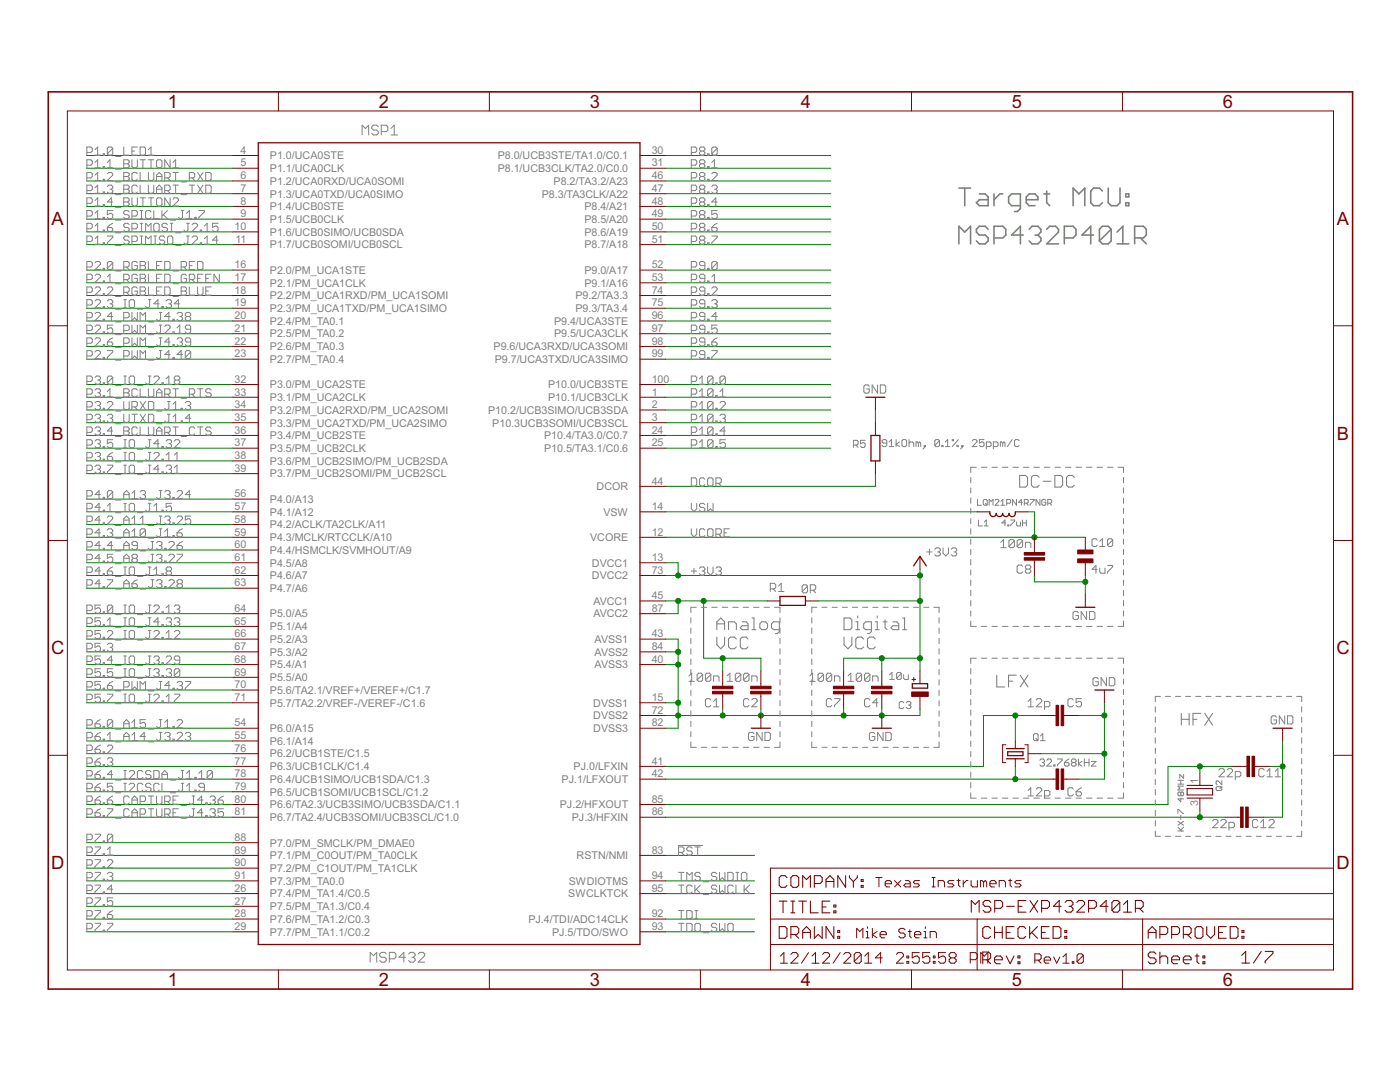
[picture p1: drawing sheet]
<svg xmlns="http://www.w3.org/2000/svg" width="279mm" height="216mm" viewBox="0 0 279 216" stroke-linecap="round" stroke-linejoin="round" font-family="sans-serif">
<defs><g id="words">
<g font-size="4.1" fill="#800000">
<text x="33.5" y="21.5">1</text>
<text x="75.6" y="21.5">2</text>
<text x="117.7" y="21.5">3</text>
<text x="159.8" y="21.5">4</text>
<text x="201.9" y="21.5">5</text>
<text x="244.1" y="21.5">6</text>
<text x="10.3" y="44.9">A</text>
<text x="266.8" y="44.9">A</text>
<text x="10.3" y="87.7">B</text>
<text x="266.8" y="87.7">B</text>
<text x="10.2" y="130.6">C</text>
<text x="266.7" y="130.6">C</text>
<text x="10.2" y="173.4">D</text>
<text x="266.7" y="173.4">D</text>
<text x="33.5" y="196.7">1</text>
<text x="75.6" y="196.7">2</text>
<text x="117.7" y="196.7">3</text>
<text x="159.8" y="196.7">4</text>
<text x="201.9" y="196.7">5</text>
<text x="244.1" y="196.7">6</text>
</g>
<g font-size="2.4" fill="#808080">
<text x="48" y="30.7">4</text>
<text x="48" y="33.2">5</text>
<text x="48" y="35.8">6</text>
<text x="53.9" y="31.8">P1.0/UCA0STE</text>
<text x="53.9" y="34.3">P1.1/UCA0CLK</text>
<text x="99.3" y="34.3">P8.1/UCB3CLK/TA2.0/C0.0</text>
<text x="99.3" y="31.8">P8.0/UCB3STE/TA1.0/C0.1</text>
<text x="130.1" y="35.8">46</text>
<text x="130.1" y="33.2">31</text>
<text x="130.1" y="30.7">30</text>
<text x="48" y="38.3">7</text>
<text x="48" y="40.8">8</text>
<text x="53.9" y="36.9">P1.2/UCA0RXD/UCA0SOMI</text>
<text x="53.9" y="39.4">P1.3/UCA0TXD/UCA0SIMO</text>
<text x="53.9" y="41.9">P1.4/UCB0STE</text>
<text x="108.1" y="39.4">P8.3/TA3CLK/A22</text>
<text x="110.5" y="36.9">P8.2/TA3.2/A23</text>
<text x="116.6" y="42">P8.4/A21</text>
<text x="130.1" y="40.8">48</text>
<text x="130.1" y="38.3">47</text>
<text x="46.8" y="45.9">10</text>
<text x="48" y="43.4">9</text>
<text x="53.9" y="44.5">P1.5/UCB0CLK</text>
<text x="53.9" y="47">P1.6/UCB0SIMO/UCB0SDA</text>
<text x="116.6" y="47">P8.6/A19</text>
<text x="116.6" y="44.5">P8.5/A20</text>
<text x="130.1" y="45.9">50</text>
<text x="130.1" y="43.4">49</text>
<text x="46.8" y="53.5">16</text>
<text x="47" y="48.5">11</text>
<text x="53.9" y="49.6">P1.7/UCB0SOMI/UCB0SCL</text>
<text x="116.6" y="49.6">P8.7/A18</text>
<text x="130.1" y="53.5">52</text>
<text x="130.1" y="48.5">51</text>
<text x="46.8" y="56.1">17</text>
<text x="46.8" y="58.6">18</text>
<text x="53.9" y="54.6">P2.0/PM_UCA1STE</text>
<text x="53.9" y="57.2">P2.1/PM_UCA1CLK</text>
<text x="53.9" y="59.7">P2.2/PM_UCA1RXD/PM_UCA1SOMI</text>
<text x="114.9" y="59.7">P9.2/TA3.3</text>
<text x="116.6" y="57.2">P9.1/A16</text>
<text x="116.6" y="54.6">P9.0/A17</text>
<text x="130.1" y="58.6">74</text>
<text x="130.1" y="56.1">53</text>
<text x="46.8" y="61.1">19</text>
<text x="46.8" y="63.7">20</text>
<text x="53.9" y="62.3">P2.3/PM_UCA1TXD/PM_UCA1SIMO</text>
<text x="53.9" y="64.8">P2.4/PM_TA0.1</text>
<text x="110.6" y="64.8">P9.4/UCA3STE</text>
<text x="114.9" y="62.3">P9.3/TA3.4</text>
<text x="130.1" y="63.7">96</text>
<text x="130.1" y="61.1">75</text>
<text x="46.8" y="66.2">21</text>
<text x="46.8" y="68.8">22</text>
<text x="46.8" y="71.3">23</text>
<text x="53.9" y="67.3">P2.5/PM_TA0.2</text>
<text x="53.9" y="69.9">P2.6/PM_TA0.3</text>
<text x="98.5" y="69.9">P9.6/UCA3RXD/UCA3SOMI</text>
<text x="110.6" y="67.3">P9.5/UCA3CLK</text>
<text x="130.1" y="71.3">99</text>
<text x="130.1" y="68.8">98</text>
<text x="130.1" y="66.2">97</text>
<text x="46.8" y="76.4">32</text>
<text x="53.9" y="72.4">P2.7/PM_TA0.4</text>
<text x="53.9" y="77.5">P3.0/PM_UCA2STE</text>
<text x="98.7" y="72.4">P9.7/UCA3TXD/UCA3SIMO</text>
<text x="109.4" y="77.5">P10.0/UCB3STE</text>
<text x="130.1" y="76.4">100</text>
<text x="46.8" y="78.9">33</text>
<text x="46.8" y="81.5">34</text>
<text x="53.9" y="80">P3.1/PM_UCA2CLK</text>
<text x="53.9" y="82.6">P3.2/PM_UCA2RXD/PM_UCA2SOMI</text>
<text x="97.4" y="82.6">P10.2/UCB3SIMO/UCB3SDA</text>
<text x="109.4" y="80">P10.1/UCB3CLK</text>
<text x="130.1" y="78.9">1</text>
<text x="130.1" y="81.5">2</text>
<text x="46.8" y="84">35</text>
<text x="46.8" y="86.5">36</text>
<text x="46.8" y="89.1">37</text>
<text x="53.9" y="85.1">P3.3/PM_UCA2TXD/PM_UCA2SIMO</text>
<text x="53.9" y="87.7">P3.4/PM_UCB2STE</text>
<text x="98.2" y="85.1">P10.3UCB3SOMI/UCB3SCL</text>
<text x="108.6" y="87.7">P10.4/TA3.0/C0.7</text>
<text x="130.1" y="84">3</text>
<text x="130.1" y="89.1">25</text>
<text x="130.1" y="86.5">24</text>
<text x="46.8" y="91.6">38</text>
<text x="46.8" y="94.2">39</text>
<text x="53.9" y="90.2">P3.5/PM_UCB2CLK</text>
<text x="53.9" y="92.7">P3.6/PM_UCB2SIMO/PM_UCB2SDA</text>
<text x="53.9" y="95.3">P3.7/PM_UCB2SOMI/PM_UCB2SCL</text>
<text x="108.6" y="90.2">P10.5/TA3.1/C0.6</text>
<text x="46.8" y="99.2">56</text>
<text x="46.8" y="101.8">57</text>
<text x="53.9" y="100.4">P4.0/A13</text>
<text x="119.1" y="97.8">DCOR</text>
<text x="130.1" y="96.7">44</text>
<text x="130.1" y="101.8">14</text>
<text x="46.8" y="104.3">58</text>
<text x="46.8" y="106.9">59</text>
<text x="53.9" y="102.9">P4.1/A12</text>
<text x="53.9" y="105.4">P4.2/ACLK/TA2CLK/A11</text>
<text x="53.9" y="108">P4.3/MCLK/RTCCLK/A10</text>
<text x="117.8" y="108">VCORE</text>
<text x="120.4" y="102.9">VSW</text>
<text x="130.1" y="106.9">12</text>
<text x="46.8" y="109.4">60</text>
<text x="46.8" y="111.9">61</text>
<text x="53.9" y="110.5">P4.4/HSMCLK/SVMHOUT/A9</text>
<text x="53.9" y="113.1">P4.5/A8</text>
<text x="118.1" y="113.1">DVCC1</text>
<text x="130.1" y="111.9">13</text>
<text x="46.8" y="114.5">62</text>
<text x="46.8" y="117">63</text>
<text x="53.9" y="115.6">P4.6/A7</text>
<text x="53.9" y="118.1">P4.7/A6</text>
<text x="118.1" y="115.6">DVCC2</text>
<text x="130.1" y="119.6">45</text>
<text x="130.1" y="114.5">73</text>
<text x="46.8" y="122.1">64</text>
<text x="46.8" y="124.6">65</text>
<text x="53.9" y="123.2">P5.0/A5</text>
<text x="53.9" y="125.7">P5.1/A4</text>
<text x="118.4" y="123.2">AVCC2</text>
<text x="118.4" y="120.7">AVCC1</text>
<text x="130.1" y="122.1">87</text>
<text x="46.8" y="127.2">66</text>
<text x="46.8" y="129.7">67</text>
<text x="53.9" y="128.3">P5.2/A3</text>
<text x="53.9" y="130.8">P5.3/A2</text>
<text x="118.7" y="130.8">AVSS2</text>
<text x="118.7" y="128.3">AVSS1</text>
<text x="130.1" y="129.7">84</text>
<text x="130.1" y="127.2">43</text>
<text x="46.8" y="132.2">68</text>
<text x="46.8" y="134.8">69</text>
<text x="46.8" y="137.3">70</text>
<text x="53.9" y="133.4">P5.4/A1</text>
<text x="53.9" y="135.9">P5.5/A0</text>
<text x="118.7" y="133.4">AVSS3</text>
<text x="130.1" y="132.2">40</text>
<text x="46.8" y="139.9">71</text>
<text x="53.9" y="138.4">P5.6/TA2.1/VREF+/VEREF+/C1.7</text>
<text x="53.9" y="141">P5.7/TA2.2/VREF-/VEREF-/C1.6</text>
<text x="118.4" y="143.5">DVSS2</text>
<text x="118.4" y="141">DVSS1</text>
<text x="130.1" y="142.4">72</text>
<text x="130.1" y="139.9">15</text>
<text x="46.8" y="144.9">54</text>
<text x="46.8" y="147.5">55</text>
<text x="53.9" y="146.1">P6.0/A15</text>
<text x="53.9" y="148.6">P6.1/A14</text>
<text x="118.4" y="146.1">DVSS3</text>
<text x="130.1" y="144.9">82</text>
<text x="46.8" y="150">76</text>
<text x="46.8" y="152.6">77</text>
<text x="46.8" y="155.1">78</text>
<text x="53.9" y="151.1">P6.2/UCB1STE/C1.5</text>
<text x="53.9" y="153.7">P6.3/UCB1CLK/C1.4</text>
<text x="114.5" y="153.7">PJ.0/LFXIN</text>
<text x="130.1" y="155.1">42</text>
<text x="130.1" y="152.6">41</text>
<text x="46.8" y="157.6">79</text>
<text x="46.8" y="160.2">80</text>
<text x="53.9" y="156.2">P6.4/UCB1SIMO/UCB1SDA/C1.3</text>
<text x="53.9" y="158.8">P6.5/UCB1SOMI/UCB1SCL/C1.2</text>
<text x="53.9" y="161.3">P6.6/TA2.3/UCB3SIMO/UCB3SDA/C1.1</text>
<text x="111.7" y="161.3">PJ.2/HFXOUT</text>
<text x="112.1" y="156.2">PJ.1/LFXOUT</text>
<text x="130.1" y="160.2">85</text>
<text x="239.1" y="160.8" transform="rotate(-90 239.1 160.8)">3</text>
<text x="239.1" y="156.4" transform="rotate(-90 239.1 156.4)">1</text>
<text x="46.8" y="162.7">81</text>
<text x="46.8" y="167.8">88</text>
<text x="53.9" y="163.8">P6.7/TA2.4/UCB3SOMI/UCB3SCL/C1.0</text>
<text x="114.1" y="163.8">PJ.3/HFXIN</text>
<text x="130.1" y="162.7">86</text>
<text x="46.8" y="170.3">89</text>
<text x="46.8" y="172.9">90</text>
<text x="53.9" y="168.9">P7.0/PM_SMCLK/PM_DMAE0</text>
<text x="53.9" y="171.5">P7.1/PM_C0OUT/PM_TA0CLK</text>
<text x="53.9" y="174">P7.2/PM_C1OUT/PM_TA1CLK</text>
<text x="115.1" y="171.5">RSTN/NMI</text>
<text x="130.1" y="170.3">83</text>
<text x="46.8" y="175.4">91</text>
<text x="46.8" y="178">26</text>
<text x="53.9" y="176.5">P7.3/PM_TA0.0</text>
<text x="53.9" y="179.1">P7.4/PM_TA1.4/C0.5</text>
<text x="113.4" y="179.1">SWCLKTCK</text>
<text x="113.5" y="176.5">SWDIOTMS</text>
<text x="130.1" y="175.4">94</text>
<text x="130.1" y="178">95</text>
<text x="46.8" y="180.5">27</text>
<text x="46.8" y="183">28</text>
<text x="46.8" y="185.6">29</text>
<text x="53.9" y="181.6">P7.5/PM_TA1.3/C0.4</text>
<text x="53.9" y="184.2">P7.6/PM_TA1.2/C0.3</text>
<text x="105.4" y="184.2">PJ.4/TDI/ADC14CLK</text>
<text x="130.1" y="185.6">93</text>
<text x="130.1" y="183">92</text>
<text x="53.9" y="186.7">P7.7/PM_TA1.1/C0.2</text>
<text x="110.2" y="186.7">PJ.5/TDO/SWO</text>
</g>
</g></defs>
<g fill="none" stroke="#008000" stroke-width=".2">
<path d="M17.3 31h29.2M17.3 33.6h29.2M17.3 36.1h29.2M17.3 38.7h29.2M132.8 31h33M132.8 33.6h33M132.8 36.1h33M132.8 38.7h33M17.3 41.2h29.2M17.3 43.7h29.2M17.3 46.3h29.2M17.3 48.8h29.2"/>
<path d="M17.3 53.9h29.2M17.3 56.4h29.2M17.3 59h29.2M132.8 41.2h33M132.8 43.7h33M132.8 46.3h33M132.8 48.8h33M132.8 53.9h33M132.8 56.4h33M132.8 59h33M17.3 64.1h29.2M17.3 66.6h29.2"/>
<path d="M17.3 69.1h29.2M17.3 71.7h29.2M17.3 61.5h29.2M17.3 76.7h29.2M17.3 79.3h29.2M132.8 64.1h33M132.8 66.6h33M132.8 69.1h33M132.8 71.7h33M132.8 61.5h33M132.8 76.7h33M132.8 79.3h33"/>
<path d="M17.3 86.9h29.2M17.3 89.4h29.2M17.3 92h29.2M17.3 94.5h29.2M17.3 99.6h29.2M17.3 81.8h29.2M17.3 84.3h29.2M132.8 86.9h33M132.8 89.4h33M132.8 81.8h33M132.8 84.3h33M174.7 81.8v2.5"/>
<path d="M174.7 94.5v2.5h-41.9M17.3 114.8h29.2M17.3 112.3h29.2M17.3 107.2h29.2M17.3 102.1h29.2M17.3 104.7h29.2M17.3 109.7h29.2M17.3 117.4h29.2M132.8 112.3h2.5v2.5M132.8 119.9h20.3M132.8 114.8h50.8M132.8 107.2h83.8"/>
<path d="M132.8 102.1h62.2M135.3 119.9v2.5h-2.5M140.4 119.9v11.4h11.4v2.6M163.3 119.9h20.3M183.6 113.6v20.3M205.2 102.1h1.2v5.1M206.4 114.8v1.3h10.2M216.6 114.8v3.8M17.3 127.5h29.2M17.3 130.1h29.2M17.3 132.6h29.2M17.3 122.4h29.2"/>
<path d="M17.3 125h29.2M17.3 135.1h29.2M17.3 137.7h29.2M132.8 127.5h2.5v17.8h-2.5M132.8 130.1h2.5M132.8 132.6h2.5M144.2 131.3v2.6M176 131.3v2.6M183.6 131.3h-15.2v2.6M17.3 140.2h29.2M17.3 145.3h29.2M17.3 155.5h29.2"/>
<path d="M17.3 150.4h29.2M17.3 152.9h29.2M17.3 158h29.2M17.3 147.8h29.2M132.8 140.2h2.5M132.8 155.5h74.9M144.2 141.5v1.3M151.8 141.5v1.3M168.4 141.5v1.3M176 141.5v1.3M183.6 141.5v1.3h-50.8M202.6 142.8v5"/>
<path d="M202.6 152.9v2.6M207.7 142.8h-11.4v10.1h-63.5M207.7 150.4h12.7M215.3 142.8h5.1M220.4 140.2v15.3h-5.1M239.5 152.9v1.3M245.8 152.9h-12.7v7.6h-100.3M253.4 152.9h2.6M256 147.8v15.3h-3.8M17.3 163.1h29.2M17.3 160.5h29.2M17.3 175.8h29.2"/>
<path d="M17.3 178.3h29.2M17.3 170.7h29.2M17.3 168.1h29.2M17.3 173.2h29.2M132.8 163.1h111.7M132.8 175.8h17.8M132.8 178.3h17.8M132.8 170.7h17.8M239.5 161.8v1.3M17.3 183.4h29.2M17.3 185.9h29.2M17.3 180.8h29.2"/>
<path d="M132.8 183.4h17.8M132.8 185.9h17.8"/>
</g>
<g fill="#008000" stroke="#008000" stroke-width=".2">
<circle cx="151.8" cy="142.8" r=".51"/>
<circle cx="176" cy="142.8" r=".51"/>
<circle cx="168.4" cy="142.8" r=".51"/>
<circle cx="135.3" cy="130.1" r=".51"/>
<circle cx="135.3" cy="132.6" r=".51"/>
<circle cx="135.3" cy="140.2" r=".51"/>
<circle cx="135.3" cy="142.8" r=".51"/>
<circle cx="144.2" cy="142.8" r=".51"/>
<circle cx="220.4" cy="142.8" r=".51"/>
<circle cx="220.4" cy="150.4" r=".51"/>
<circle cx="216.6" cy="116.1" r=".51"/>
<circle cx="256" cy="152.9" r=".51"/>
<circle cx="183.6" cy="119.9" r=".51"/>
<circle cx="183.6" cy="131.3" r=".51"/>
<circle cx="176" cy="131.3" r=".51"/>
<circle cx="135.3" cy="114.8" r=".51"/>
<circle cx="183.6" cy="114.8" r=".51"/>
<circle cx="206.4" cy="107.2" r=".51"/>
<circle cx="239.5" cy="163.1" r=".51"/>
<circle cx="239.5" cy="152.9" r=".51"/>
<circle cx="135.3" cy="119.9" r=".51"/>
<circle cx="140.4" cy="119.9" r=".51"/>
<circle cx="144.2" cy="131.3" r=".51"/>
<circle cx="202.6" cy="155.5" r=".51"/>
<circle cx="202.6" cy="142.8" r=".51"/>
</g>
<g fill="none" stroke="#800000" stroke-width=".2">
<path d="M55.6 18.3v3.8M97.7 18.3v3.8M139.8 18.3v3.8M181.9 18.3v3.8M224 18.3v3.8M13.4 22.1h252.7v171.4h-252.7zM46.5 31h5M46.5 33.6h5M46.5 36.1h5M46.5 38.7h5M127.7 31h5.1M127.7 33.6h5.1"/>
<path d="M127.7 36.1h5.1M127.7 38.7h5.1M46.5 41.2h5M46.5 43.7h5M46.5 46.3h5M46.5 48.8h5M46.5 53.9h5M46.5 56.4h5M46.5 59h5M127.7 41.2h5.1M127.7 43.7h5.1M127.7 46.3h5.1"/>
<path d="M127.7 48.8h5.1M127.7 53.9h5.1M127.7 56.4h5.1M127.7 59h5.1M9.6 65h3.8M46.5 79.3h5M46.5 61.5h5M46.5 64.1h5M46.5 66.6h5M46.5 69.1h5M46.5 71.7h5M46.5 76.7h5"/>
<path d="M127.7 79.3h5.1M127.7 61.5h5.1M127.7 64.1h5.1M127.7 66.6h5.1M127.7 69.1h5.1M127.7 71.7h5.1M127.7 76.7h5.1M174.7 79.3v2.5M266.1 65h3.8M46.5 81.8h5M46.5 84.3h5M46.5 86.9h5"/>
<path d="M46.5 89.4h5M46.5 92h5M46.5 94.5h5M46.5 99.6h5M127.7 81.8h5.1M127.7 84.3h5.1M127.7 86.9h5.1M127.7 89.4h5.1M127.7 97h5.1M174.7 84.3v2.6M174.7 92v2.5M9.6 107.8h3.8"/>
<path d="M46.5 102.1h5M46.5 104.7h5M46.5 107.2h5M46.5 109.7h5M46.5 112.3h5M46.5 114.8h5M46.5 117.4h5M127.7 102.1h5.1M127.7 107.2h5.1M127.7 112.3h5.1M127.7 114.8h5.1M127.7 119.9h5.1"/>
<path d="M153.1 119.9h2.6M160.7 119.9h2.6M183.6 111v2.6M195 102.1h2.5M202.6 102.1h2.6M206.4 107.2v3.1M206.4 111.8v3M216.6 107.2v2.5M216.6 112.3v2.5M216.6 118.6v2.6M266.1 107.8h3.8M46.5 122.4h5"/>
<path d="M46.5 125h5M46.5 127.5h5M46.5 130.1h5M46.5 132.6h5M46.5 135.1h5M46.5 137.7h5M127.7 122.4h5.1M127.7 127.5h5.1M127.7 130.1h5.1M127.7 132.6h5.1M144.2 133.9v3M144.2 138.5v3"/>
<path d="M151.8 133.9v3M151.8 138.5v3M168.4 133.9v3M168.4 138.5v3M176 133.9v3M176 138.5v3M182 135.6h.8M182.4 135.2v.8M183.6 133.9v2.5M183.6 139v2.5M220.4 137.7v2.5M9.6 150.7h3.8"/>
<path d="M46.5 155.5h5M46.5 150.4h5M46.5 140.2h5M46.5 145.3h5M46.5 147.8h5M46.5 152.9h5M46.5 158h5M127.7 142.8h5.1M127.7 155.5h5.1M127.7 140.2h5.1M127.7 145.3h5.1M127.7 152.9h5.1"/>
<path d="M151.8 142.8v2.5M176 142.8v2.5M200.7 148.6h-.6v3.6h.6M202.6 147.8v1.6M202.6 151.4v1.5M204.5 148.6h.7v3.6h-.7M205.2 150.4h2.5M207.7 142.8h3.1M207.7 155.5h3.1M212.3 142.8h3M212.3 155.5h3M239.5 154.2v2.5"/>
<path d="M239.5 159.3v2.5M245.8 152.9h3.1M250.4 152.9h3M256 145.3v2.5M266.1 150.7h3.8M46.5 173.2h5M46.5 178.3h5M46.5 160.5h5M46.5 163.1h5M46.5 168.1h5M46.5 170.7h5M46.5 175.8h5"/>
<path d="M127.7 178.3h5.1M127.7 160.5h5.1M127.7 163.1h5.1M127.7 170.7h5.1M127.7 175.8h5.1M153.8 178.3h112.3M174.8 175.1h1.2M175.4 175.1v1.9M176.7 176.3h1.2v-.3l-.3-.3h-.6l-.3 .3v.7l.3 .3h.6M178.5 175.7l1.3 1.3M179.8 175.7l-1.3 1.3M180.7 175.7h.6l.4 .3v1h-1l-.3-.3 .3-.4h1"/>
<path d="M183.5 175.7h-.9l-.3 .3 .3 .3h.6l.3 .4-.3 .3h-.9M186 175.1h.6M186 177h.6M186.3 175.1v1.9M187.2 177v-1.3h1l.3 .3v1M190.4 175.7h-1l-.3 .3 .3 .3h.7l.3 .4-.3 .3h-1M191 175.7h.6M191.3 175.4v1.3l.3 .3M192.2 175.7v1.3M193.2 175.7h-.3l-.7 .6M193.8 175.7v1l.3 .3h1v-1.3M196.3 176l-.3-.3h-.3v1.3"/>
<path d="M196.3 176v1M196.3 176l.3-.3 .3 .3v1M197.5 176.3h1.3v-.3l-.3-.3h-.7l-.3 .3v.7l.3 .3h.7M199.4 177v-1.3h.9l.4 .3v1M201.3 175.7h.6M201.6 175.4v1.3l.3 .3M203.8 175.7h-1l-.3 .3 .3 .3h.7l.3 .4-.3 .3h-1M244.5 163.1h3.1M249.1 163.1h3.1M266.1 173.2h-112.3v20.3M46.5 183.4h5M46.5 180.8h5"/>
<path d="M46.5 185.9h5M55.6 193.5v3.9M97.7 193.5v3.9M127.7 183.4h5.1M127.7 185.9h5.1M139.8 193.5v3.9M153.8 188.5h112.3M153.8 183.4h112.3M155.7 192.2h1.4M155.7 190.8l.7-.7v2.1M157.8 190.4l.4-.3h.7l.4 .3v.4l-1.5 1.4h1.5M161.4 190.1l-1.4 2.1"/>
<path d="M162.1 192.2h1.4M162.1 190.8l.7-.7v2.1M164.2 190.4l.3-.3h.7l.4 .3v.4l-1.4 1.4h1.4M167.7 190.1l-1.4 2.1M168.4 190.4l.3-.3h.7l.4 .3v.4l-1.4 1.4h1.4M171 187.1v-1.8l.6 .6 .6-.6v1.8M171.9 190.4v1.4l-.4 .4h-.7l-.3-.4M171.9 190.4l-.4-.3h-.7l-.3 .3v1.4M171.9 190.4l-1.4 1.4M172.6 192.2h1.4M172.6 190.8l.7-.7v2.1M172.8 185.9h.3v1.2"/>
<path d="M172.8 187.1h.7M173.1 184.9v.4M174.1 185.3v1.8M175 185.9l-.9 .6 .9 .6M175.6 186.5h1.3v-.3l-.3-.3h-.6l-.4 .3v.6l.4 .3h.6M176.1 191.1h-1.4l1-1v2.1M178.9 190.4l.3-.3h.8l.3 .3v.4l-1.4 1.4h1.4M180.6 185.5l-.3-.2h-.6l-.3 .2v.4l.3 .3h.6l.3 .3v.3l-.3 .3h-.6l-.3-.3M181 191.8h.4v.4h-.4zM181 190.8h.4v.3h-.4zM181.3 185.9h.6M181.6 185.5v1.3l.3 .3"/>
<path d="M181.9 193.5v3.9M182.5 186.5h1.3v-.3l-.3-.3h-.7l-.3 .3v.6l.3 .3h.7M183.5 190.1h-1.4v1l.7-.3h.3l.4 .3v.7l-.4 .4h-.7l-.3-.4M184.4 185.9h.3v1.2M184.4 187.1h.6M184.7 184.9v.4M185.6 190.1h-1.5v1l.7-.3h.4l.4 .3v.7l-.4 .4h-.7l-.4-.4M185.6 187.1v-1.2h1l.3 .3v.9M186.3 191.8h.3v.4h-.3zM186.3 190.8h.3v.3h-.3zM188.7 190.1h-1.4v1l.7-.3h.4l.3 .3v.7l-.3 .4h-.7l-.4-.4M189.8 191.1l-.4 .4v.3l.4 .4h.7l.3-.4v-.3l-.3-.4"/>
<path d="M189.8 191.1l-.4-.3v-.4l.4-.3h.7l.3 .3v.4l-.3 .3M189.8 191.1h.7M195 183.4v10.1M195 190.4l-.3-.3h-1.1v2.1M195 191.1l-.3 .4h-1.1M195.7 192.2v-2.1l.7 .7 .7-.7v2.1M206.5 191.6h1l.3-.3v-.7l-.3-.3h-1v1.9M207.2 191.6l.6 .6M208.4 191.6h1.3v-.3l-.4-.4h-.6l-.3 .4v.6l.3 .3h.6M210.3 190.9l.6 1.3 .6-1.3M212.1 192.2h1.3M212.1 190.9l.7-.6v1.9"/>
<path d="M214 191.9h.3v.3h-.3zM216.2 190.6l-.3-.3h-.7l-.3 .3v1.3M216.2 190.6v1.3l-.3 .3h-.7l-.3-.3M216.2 190.6l-1.3 1.3M224 193.5v3.9M228 183.4v10.1"/>
</g>
<g fill="none" stroke="#800000" stroke-width=".25">
<path d="M51.5 28.5h76.2v160h-76.2zM172.8 79.3h3.8M173.8 86.9h1.8v5.1h-1.8zM155.7 119h5v1.8h-5zM182.3 112.9l1.3-1.9 1.3 1.9M197.5 102.1a.67 .67 0 0 0 .5 1 .67 .67 0 0 0 .8-.7 .63 .63 0 0 0 .7 .7 .63 .63 0 0 0 .6-.7 .63 .63 0 0 0 .6 .7 .63 .63 0 0 0 .7-.7 .67 .67 0 0 0 .8 .7 .67 .67 0 0 0 .4-1M182.1 136.4h3v.9h-3zM214.7 121.2h3.8M218.5 137.7h3.8M149.9 145.3h3.9M174.1 145.3h3.8M200.9 149.4h3.5"/>
<path d="M200.9 151.4h3.5M201.1 150h3.1v.8h-3.1zM254.1 145.3h3.8"/>
</g>
<g fill="#800000" stroke="#800000" stroke-width=".2">
<path d="M149.8 137.9h4.1v.6h-4.1z"/>
<path d="M149.8 136.9h4.1v.5h-4.1z"/>
<path d="M142.2 137.9h4.1v.6h-4.1z"/>
<path d="M142.2 136.9h4.1v.5h-4.1z"/>
<path d="M211.8 140.7h.5v4.1h-.5z"/>
<path d="M210.8 140.7h.5v4.1h-.5z"/>
<path d="M211.8 153.4h.5v4.1h-.5z"/>
<path d="M210.8 153.4h.5v4.1h-.5z"/>
<path d="M215.1 109.7h3v.8h-3z"/>
<path d="M215.1 111.5h3v.8h-3z"/>
<path d="M173.9 137.9h4.1v.6h-4.1z"/>
<path d="M173.9 136.9h4.1v.5h-4.1z"/>
<path d="M166.3 137.9h4.1v.6h-4.1z"/>
<path d="M166.3 136.9h4.1v.5h-4.1z"/>
<path d="M181.9 138.1h3.4v.9h-3.4z"/>
<path d="M204.4 111.3h4.1v.5h-4.1z"/>
<path d="M204.4 110.3h4.1v.5h-4.1z"/>
<path d="M249.9 150.9h.5v4.1h-.5z"/>
<path d="M248.9 150.9h.5v4.1h-.5z"/>
<path d="M248.6 161h.5v4.1h-.5z"/>
<path d="M247.6 161h.5v4.1h-.5z"/>
</g>
<g fill="none" stroke="#800000" stroke-width=".21">
<path d="M236.9 159.3h5.1M236.9 156.7h5.1M236.9 157.4h5.1v1.2h-5.1zM155.5 179.8h1.6M156.3 179.8v2.3M157.1 175.1l-.4-.4h-.8l-.4 .4v1.6l.4 .4h.8l.4-.4M157.8 179.8h.8M158.2 174.7h.8l.4 .4v1.6l-.4 .4h-.8l-.4-.4v-1.6zM158.2 179.8v2.3M159.4 179.8h1.6M160.2 177.1v-2.4l.8 .8 .7-.8v2.4M160.2 179.8v2.3"/>
<path d="M161.7 179.8v2.3h1.6M162.5 176.3h1.2l.4-.4v-.8l-.4-.4h-1.2v2.4M164.8 177.1v-1.6l.8-.8 .8 .8v1.6M164.8 175.9h1.6M165.6 179.8h-1.5v2.3h1.5M168.8 174.7v2.4l-1.6-2.4v2.4M169.5 174.7v.4l.8 .8M170.3 175.9v1.2M171.1 174.7v.4l-.8 .8M171.9 176.7h.4v.4h-.4zM171.9 175.5h.4v.4h-.4zM204.8 179.7h-1.6v2.3h1.6"/>
<path d="M205.5 179.7l1.6 2.3M207.1 179.7l-1.6 2.3M155.5 184.9h1.2l.4 .4v1.5l-.4 .4h-1.2zM157.8 186.5h1.2l.4-.4v-.8l-.4-.4h-1.2v2.3M157.8 182.1h.8M158.6 186.5l.8 .7M160.2 187.2v-1.5l.8-.8 .7 .8v1.5M160.2 186.1h1.5M162.5 184.9v2.3l.8-.7 .8 .7v-2.3M164.1 181h.7M166.4 184.9v2.3l-1.6-2.3v2.3M166.4 180.6h.4v.4h-.4z"/>
<path d="M166.4 181.8h.4v.3h-.4zM167.2 186.8h.4v.4h-.4zM167.2 185.7h.4v.4h-.4zM193.8 182v-2.3l.8 .8 .8-.8v2.3M196.1 191.5h1.2l.4-.4v-.7l-.4-.4h-1.2v2.3M196.9 191.5l.8 .8M197.7 185.3l-.4-.4h-.8l-.4 .4v1.5l.4 .4h.8l.4-.4M197.7 180.1l-.3-.4h-.8l-.4 .4v.4l.4 .3h.8l.3 .5v.3l-.3 .4h-.8l-.4-.4M198.5 191.5h1.5v-.4l-.4-.3h-.7l-.4 .3v.8l.4 .4h.7M198.5 184.9v2.3M198.5 186.1h1.5M198.5 181.3h1.2l.4-.5v-.7l-.4-.4h-1.2v2.3"/>
<path d="M200 184.9v2.3M200.8 190.8l.8 1.5 .8-1.5M200.8 186.1h.8M200.9 180.8h1.5M202.4 184.9h-1.6v2.3h1.6M203.2 190.8h.3v.3h-.3zM203.2 191.9h.3v.4h-.3zM203.2 180.8h.8M204.7 185.3l-.4-.4h-.8l-.3 .4v1.5l.3 .4h.8l.4-.4M205.5 184.9v2.3M205.9 186.1l1.2 1.1M207.1 184.9l-1.6 1.6"/>
<path d="M207.8 186.1h.8M207.9 181.3h1.1l.4-.5v-.7l-.4-.4h-1.1v2.3M209.4 184.9h-1.6v2.3h1.6M210.2 184.9h1.1l.4 .4v1.5l-.4 .4h-1.1zM211.8 180.8h-1.6l1.2-1.1v2.3M212.5 186.8h.4v.4h-.4zM212.5 185.7h.4v.4h-.4zM212.6 180.1l.3-.4h.8l.4 .4v.4l-.4 .3M213.3 180.8h.4M213.7 180.8l.4 .5v.3l-.4 .4h-.8l-.3-.4M214.9 180.1l.4-.4h.8l.4 .4v.4l-1.6 1.5h1.6M217.2 181.3h1.2l.4-.5v-.7l-.4-.4h-1.2v2.3"/>
<path d="M221.1 180.8h-1.5l1.1-1.1v2.3M223.5 180.1l-.4-.4h-.8l-.4 .4v1.5M223.5 180.1v1.5l-.4 .4h-.8l-.4-.4M223.5 180.1l-1.6 1.5M224.2 182h1.6M224.2 180.5l.8-.8v2.3M226.6 181.3h1.2l.4-.5v-.7l-.4-.4h-1.2v2.3M227.4 181.3l.8 .7M229.2 187.2v-1.5l.7-.8 .8 .8v1.5M229.2 186.1h1.5M230.7 190.4l-.4-.4h-.8l-.3 .4v.4l.3 .3h.8l.4 .4v.4l-.4 .4h-.8l-.3-.4M231.5 186.5h1.2l.3-.4v-.8l-.3-.4h-1.2v2.3"/>
<path d="M231.5 190v2.3M231.5 191.1l.4-.3h.8l.3 .3v1.2M233.8 191.5h1.6v-.4l-.4-.3h-.8l-.4 .3v.8l.4 .4h.8M233.8 186.5h1.2l.4-.4v-.8l-.4-.4h-1.2v2.3M236.2 191.5h1.5v-.4l-.4-.3h-.7l-.4 .3v.8l.4 .4h.7M236.2 186.5h1.1l.4-.4v-.8l-.4-.4h-1.1v2.3M236.9 186.5l.8 .7M238.5 190.8h.8M238.9 190.4v1.5l.4 .4M238.9 184.9h.8l.4 .4v1.5l-.4 .4h-.8l-.4-.4v-1.5zM240.1 190.8h.4v.3h-.4zM240.1 191.9h.4v.4h-.4z"/>
<path d="M240.8 184.9v1.6l.8 .7 .8-.7v-1.6M243.2 186.1h.8M244.7 184.9h-1.5v2.3h1.5M245.5 184.9h1.2l.4 .4v1.5l-.4 .4h-1.2zM247.8 190.6l.8-.8v2.4M247.8 192.2h1.6M247.9 186.8h.3v.4h-.3zM247.9 185.7h.3v.4h-.3zM251.7 189.8l-1.6 2.4M252.5 189.8h1.5v.4l-1.5 1.6v.4"/>
</g>
<path d="M9.6 18.3h260.3v179.1h-260.3z" fill="none" stroke="#800000" stroke-width=".32"/>
<g fill="none" stroke="#808080" stroke-width=".2">
<path d="M17.3 30.4h.8l.3-.3v-.5l-.3-.3h-.8v1.6M17.3 33h.8l.3-.3v-.6l-.3-.2h-.8v1.6M17.3 35.5h.8l.3-.3v-.5l-.3-.3h-.8v1.6M17.3 38h.8l.3-.2v-.6l-.3-.3h-.8v1.7M19 29.9l.5-.6v1.6M19 32.4l.5-.5v1.6M19 34.9l.5-.5v1.6M19 37.5l.5-.6v1.7M19 30.9h1M19 33.5h1M19 36h1M19 38.6h1"/>
<path d="M20.6 30.7h.3v.2h-.3zM20.6 33.2h.3v.3h-.3zM20.6 35.8h.3v.2h-.3zM20.6 38.3h.3v.3h-.3zM21.4 34.7l.3-.3h.5l.3 .3v.2l-1.1 1.1h1.1M21.4 37.2l.3-.3h.5l.3 .3v.3l-.3 .3M21.4 33.5h1.1M21.4 32.4l.5-.5v1.6M21.9 37.8h.3M22.2 37.8l.3 .2v.3l-.3 .3h-.5l-.3-.3M22.5 29.6l-.3-.3h-.5l-.3 .3v1.1M22.5 29.6v1.1l-.3 .2h-.5l-.3-.2"/>
<path d="M22.5 29.6l-1.1 1.1M23.1 31.2h1M23.1 33.8h1M23.1 36.3h1M23.1 38.8h1M24.7 29.3v1.6h1.1M24.7 31.9h.8l.3 .2v.3l-.3 .3 .3 .3v.2l-.3 .3h-.8zM24.7 34.4h.8l.3 .3v.2l-.3 .3 .3 .3v.3l-.3 .2h-.8zM24.7 36.9h.8l.3 .3v.3l-.3 .3 .3 .2v.3l-.3 .3h-.8zM24.7 39.5h.8l.3 .3v.2l-.3 .3 .3 .3v.2l-.3 .3h-.8zM24.7 32.7h.8M24.7 35.2h.8"/>
<path d="M24.7 37.8h.8M26.3 31.9v1.3l.3 .3h.5l.3-.3v-1.3M26.3 39.5v1.3l.3 .3h.5l.3-.3v-1.3M26.3 30.1h.6M27.4 29.3h-1.1v1.6h1.1M27.4 34.7l-.3-.3h-.5l-.3 .3v1.1l.3 .2h.5l.3-.2M27.4 37.2l-.3-.3h-.5l-.3 .3v1.1l.3 .3h.5l.3-.3M28 29.3h.8l.2 .3v1.1l-.2 .2h-.8zM28 34.4v1.6h1M28 36.9v1.7h1M28 31.9h1M28 39.5h1"/>
<path d="M28.5 31.9v1.6M28.5 39.5v1.6M29.6 30.9h1.1M29.6 29.9l.5-.6v1.6M29.6 31.9h1.1M29.6 39.5h1.1M29.6 34.4v1.4l.3 .2h.5l.3-.2v-1.4M29.6 36.9v1.4l.3 .3h.5l.3-.3v-1.4M30.1 31.9v1.6M30.1 39.5v1.6M31.2 32.1l.3-.2h.5l.3 .2v1.1l-.3 .3h-.5l-.3-.3zM31.2 36v-1.1l.6-.5 .5 .5v1.1"/>
<path d="M31.2 38.6v-1.1l.6-.6 .5 .6v1.1M31.2 35.2h1.1M31.2 37.8h1.1M31.5 39.5h.5l.3 .3v1l-.3 .3h-.5l-.3-.3v-1zM32.9 35.5h.8l.3-.3v-.5l-.3-.3h-.8v1.6M32.9 38h.8l.3-.2v-.6l-.3-.3h-.8v1.7M33.4 35.5l.6 .5M33.4 38l.6 .6M34 31.9v1.6l-1.1-1.6v1.6M34 39.5v1.6l-1.1-1.6v1.6M34.5 33.5h1.1M34.5 32.4l.6-.5v1.6"/>
<path d="M34.5 39.8l.3-.3h.5l.3 .3v.2l-1.1 1.1h1.1M34.5 34.4h1.1M34.5 36.9h1.1M35.1 34.4v1.6M35.1 36.9v1.7M36.2 36.3h1M36.2 38.8h1M37.8 35.5h.8l.3-.3v-.5l-.3-.3h-.8v1.6M37.8 36.9h1.1M38.3 35.5l.6 .5M38.3 36.9v1.7M39.4 34.4l1.1 1.6"/>
<path d="M39.4 36.9l1.1 1.7M40.5 34.4l-1.1 1.6M40.5 36.9l-1.1 1.7M41.1 34.4h.8l.2 .3v1.1l-.2 .2h-.8zM41.1 36.9h.8l.2 .3v1.1l-.2 .3h-.8zM72.3 26.9v-1.9l.6 .6 .7-.6v1.9M75.5 25.3l-.3-.3h-.7l-.3 .3v.3l.3 .4h.7l.3 .3v.3l-.3 .3h-.7l-.3-.3M76.1 26.3h1l.3-.3v-.7l-.3-.3h-1v1.9M78 26.9h1.3M78 25.6l.7-.6v1.9M138 30.4h.8l.2-.3v-.5l-.2-.3h-.8v1.6M138 33h.8l.2-.3v-.6l-.2-.2h-.8v1.6"/>
<path d="M138 35.5h.8l.2-.3v-.5l-.2-.3h-.8v1.6M138 38h.8l.2-.2v-.6l-.2-.3h-.8v1.7M139.9 30.1l-.3-.2v-.3l.3-.3h.5l.3 .3v.3l-.3 .2M139.9 30.1l-.3 .3v.3l.3 .2h.5l.3-.2v-.3l-.3-.3M139.9 32.7l-.3-.3v-.3l.3-.2h.5l.3 .2v.3l-.3 .3M139.9 32.7l-.3 .3v.2l.3 .3h.5l.3-.3v-.2l-.3-.3M139.9 35.2l-.3-.3v-.2l.3-.3h.5l.3 .3v.2l-.3 .3M139.9 35.2l-.3 .3v.3l.3 .2h.5l.3-.2v-.3l-.3-.3M139.9 37.8l-.3-.3v-.3l.3-.3h.5l.3 .3v.3l-.3 .3M139.9 37.8l-.3 .2v.3l.3 .3h.5l.3-.3v-.3l-.3-.2M139.9 30.1h.5M139.9 32.7h.5"/>
<path d="M139.9 35.2h.5M139.9 37.8h.5M141.2 30.7h.3v.2h-.3zM141.2 33.2h.3v.3h-.3zM141.2 35.8h.3v.2h-.3zM141.2 38.3h.3v.3h-.3zM142 33.5h1.1M142 34.7l.3-.3h.6l.2 .3v.2l-1.1 1.1h1.1M142 37.2l.3-.3h.6l.2 .3v.3l-.2 .3M142 32.4l.6-.5v1.6M142.6 37.8h.3M142.9 37.8l.2 .2v.3l-.2 .3h-.6l-.3-.3"/>
<path d="M143.1 29.6l-.2-.3h-.6l-.3 .3v1.1M143.1 29.6v1.1l-.2 .2h-.6l-.3-.2M143.1 29.6l-1.1 1.1M17.3 58.3h.8l.3-.2v-.6l-.3-.2h-.8v1.6M17.3 40.6h.8l.3-.3v-.5l-.3-.3h-.8v1.6M17.3 43.1h.8l.3-.3v-.5l-.3-.3h-.8v1.6M17.3 45.7h.8l.3-.3v-.6l-.3-.2h-.8v1.6M17.3 48.2h.8l.3-.3v-.5l-.3-.3h-.8v1.6M17.3 53.3h.8l.3-.3v-.5l-.3-.3h-.8v1.6M17.3 55.8h.8l.3-.3v-.5l-.3-.3h-.8v1.6M19 52.5l.2-.3h.6l.2 .3v.2l-1 1.1h1M19 55l.2-.3h.6l.2 .3v.3l-1 1h1"/>
<path d="M19 40l.5-.5v1.6M19 42.6l.5-.6v1.6M19 45.1l.5-.5v1.6M19 47.6l.5-.5v1.6M19 57.5l.2-.2h.6l.2 .2v.3l-1 1.1h1M19 41.1h1M19 43.6h1M19 46.2h1M19 48.7h1M20.6 40.8h.3v.3h-.3zM20.6 43.4h.3v.2h-.3zM20.6 45.9h.3v.3h-.3z"/>
<path d="M20.6 48.5h.3v.2h-.3zM20.6 53.5h.3v.3h-.3zM20.6 56.1h.3v.2h-.3zM20.6 58.6h.3v.3h-.3zM21.4 45.4h.8l.3 .3v.2l-.3 .3h-.5l-.3-.3zM21.4 47.1h1.1v.3l-1.1 1.1v.2M21.4 57.5l.3-.2h.5l.3 .2v.3l-1.1 1.1h1.1M21.4 55.3l.5-.6v1.6M21.4 56.3h1.1M22.5 42h-1.1v.8l.5-.2h.3l.3 .2v.6l-.3 .2h-.5l-.3-.2M22.5 52.5l-.3-.3h-.5l-.3 .3v1M22.5 52.5v1l-.3 .3h-.5l-.3-.3"/>
<path d="M22.5 40.3h-1.1l.8-.8v1.6M22.5 44.6l-.6 .2-.5 .6M22.5 52.5l-1.1 1M23.1 41.4h1M23.1 43.9h1M23.1 46.5h1M23.1 49h1M23.1 54.1h1M23.1 56.6h1M23.1 59.2h1M24.7 53.3h.8l.3-.3v-.5l-.3-.3h-.8v1.6M24.7 55.8h.8l.3-.3v-.5l-.3-.3h-.8v1.6"/>
<path d="M24.7 58.3h.8l.3-.2v-.6l-.3-.2h-.8v1.6M24.7 40.3h.8M24.7 59.8h.5M25 59.8v1.6M25.2 53.3l.6 .5M25.2 55.8l.6 .5M25.2 58.3l.6 .6M25.8 42.3l-.3-.3h-.5l-.3 .3v.3l.3 .2h.5l.3 .3v.3l-.3 .2h-.5l-.3-.2M25.8 44.8l-.3-.2h-.5l-.3 .2v.3l.3 .3h.5l.3 .3v.2l-.3 .3h-.5l-.3-.3M25.8 47.4l-.3-.3h-.5l-.3 .3v.2l.3 .3h.5l.3 .3v.3l-.3 .2h-.5l-.3-.2M26.1 59.8h.5l.3 .3v1.1l-.3 .2h-.5l-.3-.2v-1.1zM26.3 43.1h.8l.3-.3v-.5l-.3-.3h-.8v1.6"/>
<path d="M26.3 45.7h.8l.3-.3v-.6l-.3-.2h-.8v1.6M26.3 48.2h.8l.3-.3v-.5l-.3-.3h-.8v1.6M27.4 52.5l-.3-.3h-.5l-.3 .3v1l.3 .3h.5l.3-.3v-.5h-.5M27.4 55l-.3-.3h-.5l-.3 .3v1.1l.3 .2h.5l.3-.2v-.6h-.5M27.4 57.5l-.3-.2h-.5l-.3 .2v1.1l.3 .3h.5l.3-.3v-.5h-.5M28 52.2h.8l.2 .3v.2l-.2 .3 .2 .3v.2l-.2 .3h-.8zM28 54.7h.8l.2 .3v.3l-.2 .2 .2 .3v.3l-.2 .2h-.8zM28 57.3h.8l.2 .2v.3l-.2 .3 .2 .2v.3l-.2 .3h-.8zM28 42h.5M28 43.6h.5M28 44.6h.5M28 46.2h.5"/>
<path d="M28 47.1h.5M28 48.7h.5M28 53h.8M28 55.5h.8M28 58.1h.8M28.2 42v1.6M28.2 44.6v1.6M28.2 47.1v1.6M29.1 46.2v-1.6l.5 .5 .5-.5v1.6M29.1 48.7v-1.6l.5 .5 .5-.5v1.6M29.6 59.8h.5M29.6 52.2v1.6h1.1"/>
<path d="M29.6 54.7v1.6h1.1M29.6 57.3v1.6h1.1M29.9 59.8v1.4l-.3 .2h-.3l-.2-.2M30.1 42.3l-.2-.3h-.6l-.2 .3v1.1l.2 .2h.6l.2-.2M30.7 42v1.6h1.1M30.7 47.1h.5M30.7 48.7h.5M31 44.6h.5l.3 .2v1.1l-.3 .3h-.5l-.3-.3v-1.1zM31 47.1v1.6M31.2 53h.6M31.2 55.5h.6M31.2 58.1h.6"/>
<path d="M32.3 52.2h-1.1v1.6h1.1M32.3 54.7h-1.1v1.6h1.1M32.3 57.3h-1.1v1.6h1.1M32.3 42v1.6M32.6 42.8l.8 .8M32.9 47.4l-.3-.3h-.6l-.2 .3v.2l.2 .3h.6l.3 .3v.3l-.3 .2h-.6l-.2-.2M32.9 52.2h.8l.3 .3v1l-.3 .3h-.8zM32.9 54.7h.8l.3 .3v1.1l-.3 .2h-.8zM32.9 57.3h.8l.3 .2v1.1l-.3 .3h-.8zM33.4 44.8l-.3-.2h-.5l-.3 .2v.3l.3 .3h.5l.3 .3v.2l-.3 .3h-.5l-.3-.3M33.4 42l-1.1 1.1M33.7 47.1h.5l.3 .3v1.1l-.3 .2h-.5l-.3-.2v-1.1z"/>
<path d="M34 43.9h1.1M34 44.6h.5M34 46.2h.5M34.2 44.6v1.6M34.5 54.1h1.1M34.5 56.6h1.1M34.5 59.2h1.1M35.1 46.5h1.1M35.1 49h1.1M36.2 42h.5M36.2 57.3h.8l.2 .2v.3l-.2 .3 .2 .2v.3l-.2 .3h-.8zM36.2 53.3h.8l.2-.3v-.5l-.2-.3h-.8v1.6"/>
<path d="M36.2 58.1h.8M36.4 42v1.4l-.2 .2h-.3l-.3-.2M36.7 53.3l.5 .5M37.2 43.6h1.1M37.2 42.6l.6-.6v1.6M37.2 44.6h.6M37.2 47.1h.6M37.2 55l-.2-.3h-.6l-.2 .3v1.1l.2 .2h.6l.2-.2v-.6h-.5M37.5 44.6v1.3l-.3 .3h-.2l-.3-.3M37.5 47.1v1.4l-.3 .2h-.2l-.3-.2M37.8 55.8h.8l.3-.3v-.5l-.3-.3h-.8v1.6M37.8 57.3v1.6h1.1"/>
<path d="M37.8 53h.5M38.3 44.8l.3-.2h.5l.3 .2v.3l-1.1 1.1h1.1M38.3 47.4l.3-.3h.5l.3 .3v.2l-1.1 1.1h1.1M38.3 55.8l.6 .5M38.9 52.2h-1.1v1.6h1.1M38.9 43.4h.3v.2h-.3zM39.4 52.2h.8l.3 .3v1l-.3 .3h-.8zM39.4 57.3v1.3l.3 .3h.5l.3-.3v-1.3M39.4 55.5h.6M39.7 42h1.1v.3l-1.1 1.1v.2M40 45.9h.2v.3h-.2zM40 48.5h.2v.2h-.2z"/>
<path d="M40.5 54.7h-1.1v1.6h1.1M40.8 46.2h1.1M40.8 45.1l.5-.5v1.6M40.8 47.6l.5-.5v1.6M40.8 48.7h1.1M41.1 55.5h.5M41.1 58.1h.5M42.1 54.7h-1v1.6h1M42.1 57.3h-1v1.6h1M43.5 44.6h-1.1v.8l.6-.3h.2l.3 .3v.5l-.3 .3h-.5l-.3-.3M43.5 47.9h-1.1l.8-.8v1.6M43.8 54.7v1.6l-1.1-1.6v1.6"/>
<path d="M138 55.8h.8l.2-.3v-.5l-.2-.3h-.8v1.6M138 48.2h.8l.2-.3v-.5l-.2-.3h-.8v1.6M138 40.6h.8l.2-.3v-.5l-.2-.3h-.8v1.6M138 43.1h.8l.2-.3v-.5l-.2-.3h-.8v1.6M138 45.7h.8l.2-.3v-.6l-.2-.2h-.8v1.6M138 53.3h.8l.2-.3v-.5l-.2-.3h-.8v1.6M138 58.3h.8l.2-.2v-.6l-.2-.2h-.8v1.6M139.9 40.3l-.3-.3v-.2l.3-.3h.5l.3 .3v.2l-.3 .3M139.9 40.3l-.3 .3v.2l.3 .3h.5l.3-.3v-.2l-.3-.3M139.9 42.8l-.3-.2v-.3l.3-.3h.5l.3 .3v.3l-.3 .2M139.9 42.8l-.3 .3v.3l.3 .2h.5l.3-.2v-.3l-.3-.3M139.9 45.4l-.3-.3v-.3l.3-.2h.5l.3 .2v.3l-.3 .3"/>
<path d="M139.9 45.4l-.3 .3v.2l.3 .3h.5l.3-.3v-.2l-.3-.3M139.9 47.9l-.3-.3v-.2l.3-.3h.5l.3 .3v.2l-.3 .3M139.9 47.9l-.3 .3v.3l.3 .2h.5l.3-.2v-.3l-.3-.3M139.9 40.3h.5M139.9 42.8h.5M139.9 45.4h.5M139.9 47.9h.5M140.7 58.1h-.8l-.3-.3v-.3l.3-.2h.5l.3 .2v1.1l-.3 .3h-.5l-.3-.3M140.7 53h-.8l-.3-.3v-.2l.3-.3h.5l.3 .3v1l-.3 .3h-.5l-.3-.3M140.7 55.5h-.8l-.3-.2v-.3l.3-.3h.5l.3 .3v1.1l-.3 .2h-.5l-.3-.2M141.2 40.8h.3v.3h-.3zM141.2 43.4h.3v.2h-.3z"/>
<path d="M141.2 45.9h.3v.3h-.3zM141.2 48.5h.3v.2h-.3zM141.2 53.5h.3v.3h-.3zM141.2 56.1h.3v.2h-.3zM141.2 58.6h.3v.3h-.3zM142 45.4h.9l.2 .3v.2l-.2 .3h-.6l-.3-.3zM142 47.1h1.1v.3l-1.1 1.1v.2M142 56.3h1.1M142 57.5l.3-.2h.6l.2 .2v.3l-1.1 1.1h1.1M142 55.3l.6-.6v1.6M143.1 40.3h-1.1l.9-.8v1.6M143.1 42h-1.1v.8l.6-.2h.3l.2 .2v.6l-.2 .2h-.6l-.3-.2"/>
<path d="M143.1 52.5l-.2-.3h-.6l-.3 .3v1M143.1 52.5v1l-.2 .3h-.6l-.3-.3M143.1 52.5l-1.1 1M143.1 44.6l-.5 .2-.6 .6M17.3 63.4h.8l.3-.2v-.6l-.3-.3h-.8v1.7M17.3 66h.8l.3-.3v-.5l-.3-.3h-.8v1.6M17.3 60.9h.8l.3-.3v-.5l-.3-.3h-.8v1.6M17.3 68.5h.8l.3-.3v-.5l-.3-.3h-.8v1.6M17.3 71h.8l.3-.2v-.6l-.3-.2h-.8v1.6M17.3 76.1h.8l.3-.3v-.5l-.3-.3h-.8v1.7M17.3 78.7h.8l.3-.3v-.5l-.3-.3h-.8v1.6M19 60.1l.2-.3h.6l.2 .3v.2l-1 1.1h1"/>
<path d="M19 62.6l.2-.3h.6l.2 .3v.3l-1 1.1h1M19 65.2l.2-.3h.6l.2 .3v.2l-1 1.1h1M19 67.7l.2-.3h.6l.2 .3v.3l-1 1h1M19 70.2l.2-.2h.6l.2 .2v.3l-1 1.1h1M19 75.3l.2-.3h.6l.2 .3v.3l-.2 .2M19 77.9l.2-.3h.6l.2 .3v.2l-.2 .3M19.5 75.8h.3M19.5 78.4h.3M19.8 75.8l.2 .3v.3l-.2 .3h-.6l-.2-.3M19.8 78.4l.2 .3v.2l-.2 .3h-.6l-.2-.3M20.6 61.2h.3v.2h-.3zM20.6 63.7h.3v.3h-.3z"/>
<path d="M20.6 66.2h.3v.3h-.3zM20.6 68.8h.3v.2h-.3zM20.6 71.3h.3v.3h-.3zM20.6 76.4h.3v.3h-.3zM20.6 78.9h.3v.3h-.3zM21.4 68.2h.8l.3 .3v.3l-.3 .2h-.5l-.3-.2zM21.4 70h1.1v.2l-1.1 1.1v.3M21.4 60.1l.3-.3h.5l.3 .3v.2l-.3 .3M21.4 78.1l.5-.5v1.6M21.4 79.2h1.1M21.9 60.6h.3M22.2 60.6l.3 .3v.3l-.3 .2h-.5l-.3-.2"/>
<path d="M22.5 64.9h-1.1v.8l.5-.3h.3l.3 .3v.5l-.3 .3h-.5l-.3-.3M22.5 75.3l-.3-.3h-.5l-.3 .3v1.1M22.5 75.3v1.1l-.3 .3h-.5l-.3-.3M22.5 63.2h-1.1l.8-.9v1.7M22.5 67.4l-.6 .3-.5 .5M22.5 75.3l-1.1 1.1M23.1 64.2h1M23.1 66.8h1M23.1 69.3h1M23.1 71.9h1M23.1 61.7h1M23.1 76.9h1"/>
<path d="M23.1 79.5h1M24.7 63.4h.8l.3-.2v-.6l-.3-.3h-.8v1.7M24.7 66h.8l.3-.3v-.5l-.3-.3h-.8v1.6M24.7 68.5h.8l.3-.3v-.5l-.3-.3h-.8v1.6M24.7 71h.8l.3-.2v-.6l-.3-.2h-.8v1.6M24.7 77.6h.8l.3 .3v.2l-.3 .3 .3 .3v.2l-.3 .3h-.8zM24.7 61.4h.5M24.7 75h.5M24.7 76.7h.5M24.7 78.4h.8M25 75v1.7M26.1 75h.5l.3 .3v1.1l-.3 .3h-.5l-.3-.3v-1.1z"/>
<path d="M26.3 64.9v1.6l.6-.5 .5 .5v-1.6M26.3 70v1.6l.6-.6 .5 .6v-1.6M26.3 62.3v1.7l.6-.6 .5 .6v-1.7M26.3 67.4v1.6l.6-.5 .5 .5v-1.6M27.4 77.9l-.3-.3h-.5l-.3 .3v1l.3 .3h.5l.3-.3M27.4 61.7h1.1M27.4 76.9h1.1M28 64v-1.7l.5 .6 .5-.6v1.7M28 66.5v-1.6l.5 .5 .5-.5v1.6M28 69v-1.6l.5 .6 .5-.6v1.6M28 71.6v-1.6l.5 .5 .5-.5v1.6M28 77.6v1.6h1"/>
<path d="M29.6 75h.5M29.6 77.6v1.3l.3 .3h.5l.3-.3v-1.3M29.6 64.2h1.1M29.6 66.8h1.1M29.6 69.3h1.1M29.6 71.9h1.1M29.9 75v1.4l-.3 .3h-.3l-.2-.3M30.7 75.3l.3-.3h.5l.3 .3v.3l-1.1 1.1h1.1M31.2 79.2v-1.1l.6-.5 .5 .5v1.1M31.2 78.4h1.1M31.8 62.3h.5M31.8 64.9h.5"/>
<path d="M31.8 67.4h.5M31.8 70h.5M31.8 60.6h-1.1l.8-.8v1.6M32 70v1.3l-.2 .3h-.3l-.3-.3M32 62.3v1.4l-.2 .3h-.3l-.3-.3M32 64.9v1.3l-.2 .3h-.3l-.3-.3M32 67.4v1.4l-.2 .2h-.3l-.3-.2M32.3 61.2h.3v.2h-.3zM32.3 76.4h.3v.3h-.3zM32.9 78.7h.8l.3-.3v-.5l-.3-.3h-.8v1.6M32.9 65.2l.2-.3h.6l.3 .3v.2l-1.1 1.1h1.1M33.1 60.1l.3-.3h.6l.2 .3v.2l-.2 .3"/>
<path d="M33.1 75.6l.6-.6v1.7M33.1 76.7h1.1M33.4 78.7l.6 .5M33.7 60.6h.3M34 63.2h-1.1l.8-.9v1.7M34 68.2h-1.1l.8-.8v1.6M34 70.8h-1.1l.8-.8v1.6M34 60.6l.2 .3v.3l-.2 .2h-.6l-.3-.2M34.5 63.7h.3v.3h-.3zM34.5 66.2h.3v.3h-.3zM34.5 68.8h.3v.2h-.3zM34.5 71.3h.3v.3h-.3z"/>
<path d="M34.5 77.6h1.1M35.1 77.6v1.6M35.1 75.8l-.3-.2v-.3l.3-.3h.5l.3 .3v.3l-.3 .2M35.1 75.8l-.3 .3v.3l.3 .3h.5l.3-.3v-.3l-.3-.3M35.1 75.8h.5M35.3 62.6l.3-.3h.6l.2 .3v.3l-.2 .3M35.3 67.7l.3-.3h.6l.2 .3v.3l-.2 .2M35.3 66.5h1.1M35.3 65.4l.6-.5v1.6M35.9 60.6h-1.1l.8-.8v1.6M35.9 63.2h.3M35.9 68.2h.3"/>
<path d="M36.2 63.2l.2 .2v.3l-.2 .3h-.6l-.3-.3M36.2 68.2l.2 .3v.3l-.2 .2h-.6l-.3-.2M36.2 79.5h1M36.4 70.8h-1.1l.9-.8v1.6M37.2 63.2l-.2-.3v-.3l.2-.3h.6l.3 .3v.3l-.3 .3M37.2 63.2l-.2 .2v.3l.2 .3h.6l.3-.3v-.3l-.3-.2M37.2 63.2h.6M37.8 78.7h.8l.3-.3v-.5l-.3-.3h-.8v1.6M38.1 65.7h-.9l-.2-.3v-.2l.2-.3h.6l.3 .3v1l-.3 .3h-.6l-.2-.3M38.1 68.2h-.9l-.2-.2v-.3l.2-.3h.6l.3 .3v1.1l-.3 .2h-.6l-.2-.2M38.1 70.2v1.1l-.3 .3h-.6l-.2-.3M38.1 70.2l-.3-.2h-.6l-.2 .2v1.1"/>
<path d="M38.1 70.2l-1.1 1.1M38.3 78.7l.6 .5M39.4 77.6h1.1M40 77.6v1.6M42.1 77.9l-.2-.3h-.6l-.2 .3v.2l.2 .3h.6l.2 .3v.2l-.2 .3h-.6l-.2-.3M138 60.9h.8l.2-.3v-.5l-.2-.3h-.8v1.6M138 63.4h.8l.2-.2v-.6l-.2-.3h-.8v1.7M138 66h.8l.2-.3v-.5l-.2-.3h-.8v1.6M138 68.5h.8l.2-.3v-.5l-.2-.3h-.8v1.6M138 71h.8l.2-.2v-.6l-.2-.2h-.8v1.6M138 76.1h.8l.2-.3v-.5l-.2-.3h-.8v1.7M138 78.7h.8l.2-.3v-.5l-.2-.3h-.8v1.6"/>
<path d="M139.6 76.7h1.1M139.6 79.2h1.1M139.6 75.6l.5-.6v1.7M139.6 78.1l.5-.5v1.6M140.7 60.6h-.8l-.3-.3v-.2l.3-.3h.5l.3 .3v1.1l-.3 .2h-.5l-.3-.2M140.7 63.2h-.8l-.3-.3v-.3l.3-.3h.5l.3 .3v1.1l-.3 .3h-.5l-.3-.3M140.7 65.7h-.8l-.3-.3v-.2l.3-.3h.5l.3 .3v1l-.3 .3h-.5l-.3-.3M140.7 68.2h-.8l-.3-.2v-.3l.3-.3h.5l.3 .3v1.1l-.3 .2h-.5l-.3-.2M140.7 70.8h-.8l-.3-.3v-.3l.3-.2h.5l.3 .2v1.1l-.3 .3h-.5l-.3-.3M141.2 61.2h.3v.2h-.3zM141.2 63.7h.3v.3h-.3zM141.2 66.2h.3v.3h-.3z"/>
<path d="M141.2 68.8h.3v.2h-.3zM141.2 71.3h.3v.3h-.3zM142 68.2h.9l.2 .3v.3l-.2 .2h-.6l-.3-.2zM142 70h1.1v.2l-1.1 1.1v.3M142 60.1l.3-.3h.6l.2 .3v.2l-.2 .3M142.3 75.3l-.3-.3h-.5l-.3 .3v1.1M142.3 77.9l-.3-.3h-.5l-.3 .3v1M142.3 75.3v1.1l-.3 .3h-.5l-.3-.3M142.3 77.9v1l-.3 .3h-.5l-.3-.3M142.3 75.3l-1.1 1.1M142.3 77.9l-1.1 1M142.6 60.6h.3"/>
<path d="M142.9 60.6l.2 .3v.3l-.2 .2h-.6l-.3-.2M142.9 76.4h.2v.3h-.2zM142.9 78.9h.2v.3h-.2zM143.1 63.2h-1.1l.9-.9v1.7M143.1 64.9h-1.1v.8l.6-.3h.3l.2 .3v.5l-.2 .3h-.6l-.3-.3M143.1 67.4l-.5 .3-.6 .5M143.7 79.2h1.1M143.7 78.1l.5-.5v1.6M144.8 75.3l-.3-.3h-.5l-.3 .3v1.1M144.8 75.3v1.1l-.3 .3h-.5l-.3-.3M144.8 75.3l-1.1 1.1M173.5 77.1l-.3-.3h-.5l-.3 .3v1.1l.3 .2h.5l.3-.2v-.6h-.5"/>
<path d="M175.1 76.8v1.6l-1-1.6v1.6M175.7 76.8h.8l.3 .3v1.1l-.3 .2h-.8zM17.3 88.8h.8l.3-.3v-.5l-.3-.3h-.8v1.7M17.3 81.2h.8l.3-.3v-.5l-.3-.3h-.8v1.6M17.3 83.7h.8l.3-.2v-.6l-.3-.2h-.8v1.6M17.3 86.3h.8l.3-.3v-.5l-.3-.3h-.8v1.6M17.3 91.4h.8l.3-.3v-.5l-.3-.3h-.8v1.6M17.3 93.9h.8l.3-.3v-.5l-.3-.3h-.8v1.6M17.3 99h.8l.3-.3v-.5l-.3-.3h-.8v1.6M19 80.4l.2-.3h.6l.2 .3v.3l-.2 .2M19 82.9l.2-.2h.6l.2 .2v.3l-.2 .3M19 85.5l.2-.3h.6l.2 .3v.2l-.2 .3"/>
<path d="M19 88l.2-.3h.6l.2 .3v.3l-.2 .2M19 90.6l.2-.3h.6l.2 .3v.2l-.2 .3M19 93.1l.2-.3h.6l.2 .3v.2l-.2 .3M19.5 86h.3M19.5 88.5h.3M19.5 91.1h.3M19.5 93.6h.3M19.5 83.5h.3M19.5 80.9h.3M19.8 80.9l.2 .3v.3l-.2 .2h-.6l-.2-.2M19.8 83.5l.2 .2v.3l-.2 .3h-.6l-.2-.3M19.8 86l.2 .3v.3l-.2 .2h-.6l-.2-.2"/>
<path d="M19.8 88.5l.2 .3v.3l-.2 .3h-.6l-.2-.3M19.8 91.1l.2 .3v.2l-.2 .3h-.6l-.2-.3M19.8 93.6l.2 .3v.3l-.2 .2h-.6l-.2-.2M20 98.7h-1l.8-.8v1.6M20.6 81.5h.3v.2h-.3zM20.6 84h.3v.3h-.3zM20.6 86.6h.3v.2h-.3zM20.6 89.1h.3v.3h-.3zM20.6 91.6h.3v.3h-.3zM20.6 94.2h.3v.2h-.3zM20.6 99.3h.3v.2h-.3zM21.4 91.1h.8l.3 .3v.2l-.3 .3h-.5l-.3-.3z"/>
<path d="M21.4 92.8h1.1v.3l-1.1 1.1v.2M21.4 80.4l.3-.3h.5l.3 .3v.3l-1.1 1h1.1M21.4 82.9l.3-.2h.5l.3 .2v.3l-.3 .3M21.9 83.5h.3M22.2 83.5l.3 .2v.3l-.3 .3h-.5l-.3-.3M22.5 87.7h-1.1v.8l.5-.2h.3l.3 .2v.6l-.3 .3h-.5l-.3-.3M22.5 98.2l-.3-.3h-.5l-.3 .3v1.1M22.5 98.2v1.1l-.3 .2h-.5l-.3-.2M22.5 86h-1.1l.8-.8v1.6M22.5 90.3l-.6 .3-.5 .5M22.5 98.2l-1.1 1.1M23.1 87.1h1"/>
<path d="M23.1 89.6h1M23.1 92.2h1M23.1 94.7h1M23.1 99.8h1M23.1 82h1M23.1 84.6h1M24.7 80.1v1.4l.3 .2h.5l.3-.2v-1.4M24.7 82.7v1.3l.3 .3h.5l.3-.3v-1.3M24.7 85.2h.8l.3 .3v.2l-.3 .3 .3 .3v.3l-.3 .2h-.8zM24.7 99.5v-1.1l.5-.5 .6 .5v1.1M24.7 86h.8M24.7 87.7h.5"/>
<path d="M24.7 89.4h.5M24.7 90.3h.5M24.7 91.9h.5M24.7 92.8h.5M24.7 94.4h.5M24.7 98.7h1.1M25 87.7v1.7M25 90.3v1.6M25 92.8v1.6M26.1 87.7h.5l.3 .3v1.1l-.3 .3h-.5l-.3-.3v-1.1zM26.1 90.3h.5l.3 .3v1l-.3 .3h-.5l-.3-.3v-1zM26.1 92.8h.5l.3 .3v1.1l-.3 .2h-.5l-.3-.2v-1.1z"/>
<path d="M26.3 81.2h.8l.3-.3v-.5l-.3-.3h-.8v1.6M26.3 98.4l.6-.5v1.6M26.3 99.5h1.1M26.3 82.7h1.1M26.9 82.7v1.6M26.9 81.2l.5 .5M27.4 85.5l-.3-.3h-.5l-.3 .3v1.1l.3 .2h.5l.3-.2M27.4 89.6h1.1M27.4 92.2h1.1M27.4 94.7h1.1M28 85.2v1.6h1M28 98.2l.2-.3h.6l.2 .3v.2l-.2 .3"/>
<path d="M28 80.1l1 1.6M28 82.7l1 1.6M28.5 98.7h.3M28.8 98.7l.2 .3v.3l-.2 .2h-.6l-.2-.2M29 80.1l-1 1.6M29 82.7l-1 1.6M29.6 87.7h.5M29.6 90.3h.5M29.6 92.8h.5M29.6 80.1h.8l.3 .3v1.1l-.3 .2h-.8zM29.6 82.7h.8l.3 .2v1.1l-.3 .3h-.8zM29.6 85.2v1.4l.3 .2h.5l.3-.2v-1.4"/>
<path d="M29.6 99.8h1.1M29.9 87.7v1.4l-.3 .3h-.3l-.2-.3M29.9 90.3v1.3l-.3 .3h-.3l-.2-.3M29.9 92.8v1.4l-.3 .2h-.3l-.2-.2M30.7 90.6l.3-.3h.5l.3 .3v.2l-1.1 1.1h1.1M31.2 86.8v-1.1l.6-.5 .5 .5v1.1M31.2 86h1.1M31.2 82h1.1M31.2 84.6h1.1M31.8 88.5h-1.1l.8-.8v1.7M31.8 93.6h-1.1l.8-.8v1.6M31.8 97.9h.5"/>
<path d="M32 97.9v1.4l-.2 .2h-.3l-.3-.2M32.3 89.1h.3v.3h-.3zM32.3 91.6h.3v.3h-.3zM32.3 94.2h.3v.2h-.3zM32.9 86.3h.8l.3-.3v-.5l-.3-.3h-.8v1.6M32.9 98.2l.2-.3h.6l.3 .3v.2l-.3 .3M33.1 88l.3-.3h.6l.2 .3v.3l-.2 .2M33.1 93.1l.3-.3h.6l.2 .3v.2l-.2 .3M33.1 90.8l.6-.5v1.6M33.1 91.9h1.1M33.4 86.3l.6 .5M33.4 98.7h.3"/>
<path d="M33.4 80.1h.6M33.4 82.7h.6M33.7 98.7l.3 .3v.3l-.3 .2h-.6l-.2-.2M33.7 80.1v1.4l-.3 .2h-.3l-.2-.2M33.7 82.7v1.3l-.3 .3h-.3l-.2-.3M33.7 88.5h.3M33.7 93.6h.3M34 88.5l.2 .3v.3l-.2 .3h-.6l-.3-.3M34 93.6l.2 .3v.3l-.2 .2h-.6l-.3-.2M34.5 80.7l.6-.6v1.6M34.5 83.2l.6-.5v1.6M34.5 99.3h.3v.2h-.3z"/>
<path d="M34.5 85.2h1.1M34.5 81.7h1.1M34.5 84.3h1.1M34.8 88l.3-.3h.5l.3 .3v.3l-1.1 1.1h1.1M34.8 91.9h1.1M34.8 90.8l.5-.5v1.6M34.8 93.3l.5-.5v1.6M34.8 94.4h1.1M35.1 85.2v1.6M35.3 98.2l.3-.3h.6l.2 .3v.2l-1.1 1.1h1.1M36.2 81.5h.2v.2h-.2zM36.2 84h.2v.3h-.2z"/>
<path d="M36.2 87.1h1M37 80.4l.2-.3h.6l.3 .3v.3l-.3 .2M37.5 80.9h.3M37.8 80.9l.3 .3v.3l-.3 .2h-.6l-.2-.2M38.1 83.5h-1.1l.8-.8v1.6M38.1 98.7h-1.1l.8-.8v1.6M38.9 85.5l-.3-.3h-.5l-.3 .3v1.1l.3 .2h.5l.3-.2M39.4 85.2h1.1M40 85.2v1.6M42.1 85.5l-.2-.3h-.6l-.2 .3v.2l.2 .3h.6l.2 .3v.3l-.2 .2h-.6l-.2-.2M138 88.8h.8l.2-.3v-.5l-.2-.3h-.8v1.7M138 81.2h.8l.2-.3v-.5l-.2-.3h-.8v1.6"/>
<path d="M138 83.7h.8l.2-.2v-.6l-.2-.2h-.8v1.6M138 86.3h.8l.2-.3v-.5l-.2-.3h-.8v1.6M138 95.4h.8l.2 .2v1.1l-.2 .3h-.8zM139.6 86.8h1.1M139.6 89.4h1.1M139.6 80.7l.5-.6v1.6M139.6 83.2l.5-.5v1.6M139.6 85.7l.5-.5v1.6M139.6 88.3l.5-.6v1.7M139.6 81.7h1.1M139.6 84.3h1.1M140.7 95.6l-.3-.2h-.5l-.3 .2v1.1l.3 .3h.5l.3-.3"/>
<path d="M141.5 95.4h.5l.3 .2v1.1l-.3 .3h-.5l-.3-.3v-1.1zM142.3 80.4l-.3-.3h-.5l-.3 .3v1.1M142.3 82.9l-.3-.2h-.5l-.3 .2v1.1M142.3 85.5l-.3-.3h-.5l-.3 .3v1.1M142.3 88l-.3-.3h-.5l-.3 .3v1.1M142.3 80.4v1.1l-.3 .2h-.5l-.3-.2M142.3 82.9v1.1l-.3 .3h-.5l-.3-.3M142.3 85.5v1.1l-.3 .2h-.5l-.3-.2M142.3 88v1.1l-.3 .3h-.5l-.3-.3M142.3 80.4l-1.1 1.1M142.3 82.9l-1.1 1.1M142.3 85.5l-1.1 1.1"/>
<path d="M142.3 88l-1.1 1.1M142.9 96.4h.8l.3-.2v-.6l-.3-.2h-.8v1.6M142.9 81.5h.2v.2h-.2zM142.9 84h.2v.3h-.2zM142.9 86.6h.2v.2h-.2zM142.9 89.1h.2v.3h-.2zM143.4 96.4l.6 .6M143.7 80.4l.3-.3h.5l.3 .3v.3l-1.1 1h1.1M143.7 82.9l.3-.2h.5l.3 .2v.3l-.3 .3M144.2 83.5h.3M144.5 83.5l.3 .2v.3l-.3 .3h-.5l-.3-.3M144.8 86h-1.1l.8-.8v1.6"/>
<path d="M144.8 87.7h-1.1v.8l.5-.2h.3l.3 .2v.6l-.3 .3h-.5l-.3-.3M170.3 88.8h.7l.3-.2v-.5l-.3-.2h-.7v1.4M170.8 88.8l.5 .5M172.7 87.9h-1v.7l.5-.3h.2l.3 .3v.4l-.3 .3h-.4l-.3-.3M177 88.4h-.7l-.3-.2v-.3l.3-.2h.4l.3 .2v1l-.3 .2h-.4l-.3-.2M177.4 89.1h1M177.4 88.2l.5-.5v1.4M178.8 87.7v1.4M179.5 88.2l-.7 .4 .7 .5M180.2 87.7h.5l.2 .2v1l-.2 .2h-.5l-.2-.2v-1zM181.4 88.4l.3-.2h.4l.3 .2v.7M181.4 87.7v1.4"/>
<path d="M183.3 88.4l-.3-.2h-.2v.9M183.3 88.4v.7M183.3 88.4l.2-.2 .2 .2v.7M184.4 88.9h.3v.2h-.3zM184.7 89.1l-.5 .5M187.5 87.9l-.2-.2h-.5l-.2 .2v1M187.5 87.9v1l-.2 .2h-.5l-.2-.2M187.5 87.9l-.9 1M188 88.9h.2v.2h-.2zM188.7 89.1h.9M188.7 88.2l.4-.5v1.4M190.1 87.7h.2v.2h-.2z"/>
<path d="M191 88.9h.2v.2h-.2zM191.2 87.7l-1.1 1.4M191.9 88.9h.3v.2h-.3zM192.2 89.1l-.5 .5M193.7 95.3v1M193.7 97.3v1.1M193.7 99.4v1M194 87.9l.3-.2h.4l.3 .2v.3l-1 .9h1M194.8 93.2h-1.1v1.1M195.1 99.7v1.1h.8M195.9 93.2h1M196.2 99.8l.2-.1h.4l.2 .1v.8l-.2 .2h-.4l-.2-.2z"/>
<path d="M196.4 87.7h-.9v.7l.4-.2h.3l.2 .2v.5l-.2 .2h-.5l-.2-.2M196.8 89.1h.7l.3-.2v-.5l-.3-.2h-.7v1.4M198 93.2h1.1M198.2 89.1h.7l.3-.2v-.5l-.3-.2h-.7v1.4M198.6 99.8l.2-.1h.4l.1 .1v.2l-.7 .8h.7M200 93.2h1.1M200.1 88.4l.2-.2 .3 .2v.7M200.1 88.4v.7M200.1 88.4l-.2-.2h-.3v.9M202 87.7l-.9 1.4M202.1 93.2h1.1M202.9 99.7v1.1l-.8-1.1v1.1"/>
<path d="M203.4 87.9l-.2-.2h-.5l-.2 .2v1l.2 .2h.5l.2-.2M204.2 93.2h1.1M205.6 99.7h.8v.1l-.8 .8v.2M206.3 93.2h1.1M207.5 99.7v1.1l-.7-1.1v1.1M208.4 93.2h1.1M208.7 99.8l-.2-.1h-.4l-.2 .1v.8l.2 .2h.4l.2-.2v-.4h-.4M210.5 93.2h1.1M212.6 93.2h1.1M214.7 93.2h1.1M216.8 93.2h1.1M218.9 93.2h1.1"/>
<path d="M221 93.2h1.1M223.1 93.2h1.1v1.1M224.2 95.3v1M224.2 97.3v1.1M224.2 99.4v1M17.3 114.2h.8l.3-.3v-.5l-.3-.3h-.8v1.6M17.3 106.6h.8l.3-.3v-.5l-.3-.3h-.8v1.6M17.3 101.5h.8l.3-.3v-.5l-.3-.3h-.8v1.7M17.3 104.1h.8l.3-.3v-.6l-.3-.2h-.8v1.6M17.3 109.1h.8l.3-.2v-.6l-.3-.2h-.8v1.6M17.3 111.7h.8l.3-.3v-.6l-.3-.2h-.8v1.6M17.3 116.8h.8l.3-.3v-.6l-.3-.2h-.8v1.6"/>
<path d="M20 113.9h-1l.8-.8v1.6M20 106.3h-1l.8-.8v1.6M20 101.2h-1l.8-.8v1.7M20 103.8h-1l.8-.8v1.6M20 108.9h-1l.8-.8v1.6M20 111.4h-1l.8-.8v1.6M20 116.5h-1l.8-.8v1.6M20.6 114.5h.3v.2h-.3zM20.6 106.9h.3v.2h-.3zM20.6 101.8h.3v.3h-.3zM20.6 104.3h.3v.3h-.3zM20.6 109.4h.3v.3h-.3z"/>
<path d="M20.6 112h.3v.2h-.3zM20.6 117h.3v.3h-.3zM21.4 113.9h.8l.3 .3v.3l-.3 .2h-.5l-.3-.2zM21.4 105.8l.3-.3h.5l.3 .3v.2l-.3 .3M21.4 102.1h1.1M21.4 115.7h1.1v.2l-1.1 1.1v.3M21.4 103.2l.3-.2h.5l.3 .2v.3l-1.1 1.1h1.1M21.4 101l.5-.6v1.7M21.9 106.3h.3M22.2 106.3l.3 .3v.3l-.3 .2h-.5l-.3-.2M22.5 110.6h-1.1v.8l.5-.3h.3l.3 .3v.6l-.3 .2h-.5l-.3-.2M22.5 108.9h-1.1l.8-.8v1.6"/>
<path d="M22.5 113.1l-.6 .3-.5 .5M23.1 102.3h1M23.1 104.9h1M23.1 107.4h1M23.1 109.9h1M23.1 112.5h1M23.1 115h1M23.1 117.6h1M24.7 113.1h.5M24.7 114.7h.5M24.7 106.3h1.1M24.7 100.4h.5"/>
<path d="M24.7 102.1h.5M24.7 104.6v-1.1l.5-.5 .6 .5v1.1M24.7 107.1v-1.1l.5-.5 .6 .5v1.1M24.7 109.7v-1.1l.5-.5 .6 .5v1.1M24.7 112.2v-1.1l.5-.5 .6 .5v1.1M24.7 117.3v-1.1l.5-.5 .6 .5v1.1M24.7 103.8h1.1M24.7 108.9h1.1M24.7 111.4h1.1M24.7 116.5h1.1M25 100.4v1.7M25 113.1v1.6"/>
<path d="M25.8 113.4l.3-.3h.5l.3 .3v1.1l-.3 .2h-.5l-.3-.2zM26.1 100.4h.5l.3 .3v1.1l-.3 .3h-.5l-.3-.3v-1.1zM26.3 107.1h1.1M26.3 116.5h.8l.3 .3v.2l-.3 .3h-.5l-.3-.3zM26.3 103.5l.6-.5v1.6M26.3 106l.6-.5v1.6M26.3 104.6h1.1M26.6 111.4l-.3-.3v-.3l.3-.2h.5l.3 .2v.3l-.3 .3M26.6 111.4l-.3 .3v.3l.3 .2h.5l.3-.2v-.3l-.3-.3M26.6 111.4h.5M27.4 108.9h-.8l-.3-.3v-.3l.3-.2h.5l.3 .2v1.1l-.3 .3h-.5l-.3-.3M27.4 102.3h1.1"/>
<path d="M27.4 115h1.1M27.4 115.7l-.5 .2-.6 .6M28 103.5l.5-.5v1.6M28 104.6h1M28 109.9h1M28 112.5h1M28 117.6h1M29 105.8l-.2-.3h-.6l-.2 .3v1.1M29 105.8v1.1l-.2 .2h-.6l-.2-.2M29 105.8l-1 1.1M29.6 113.1h.5M29.6 100.4h.5"/>
<path d="M29.6 104.9h1.1M29.6 107.4h1.1M29.9 113.1v1.4l-.3 .2h-.3l-.2-.2M29.9 100.4v1.4l-.3 .3h-.3l-.2-.3M30.1 108.1h.6M30.1 110.6h.6M30.1 115.7h.6M30.4 108.1v1.3l-.3 .3h-.2l-.3-.3M30.4 110.6v1.4l-.3 .2h-.2l-.3-.2M30.4 115.7v1.3l-.3 .3h-.2l-.3-.3M30.7 114.7h1.1M30.7 102.1h1.1"/>
<path d="M30.7 101l.5-.6v1.7M30.7 113.7l.5-.6v1.6M31.2 108.3l.3-.2h.5l.3 .2v.3l-.3 .3M31.2 110.8l.3-.2h.5l.3 .2v.3l-.3 .3M31.2 115.9l.3-.2h.5l.3 .2v.3l-.3 .3M31.8 105.5h.5M31.8 103h.5M31.8 108.9h.2M31.8 111.4h.2M31.8 116.5h.2M32 105.5v1.4l-.2 .2h-.3l-.3-.2M32 108.9l.3 .2v.3l-.3 .3h-.5l-.3-.3"/>
<path d="M32 111.4l.3 .3v.3l-.3 .2h-.5l-.3-.2M32 116.5l.3 .3v.2l-.3 .3h-.5l-.3-.3M32 103v1.3l-.2 .3h-.3l-.3-.3M32.3 114.5h.3v.2h-.3zM32.3 101.8h.3v.3h-.3zM32.9 107.1h1.1M32.9 109.4h.2v.3h-.2zM32.9 112h.2v.2h-.2zM32.9 117h.2v.3h-.2zM32.9 103.2l.2-.2h.6l.3 .2v.3l-.3 .3M32.9 106l.5-.5v1.6M33.4 113.9h.6"/>
<path d="M33.4 113.9l-.3-.2v-.3l.3-.3h.6l.2 .3v.3l-.2 .2M33.4 113.9l-.3 .3v.3l.3 .2h.6l.2-.2v-.3l-.2-.3M33.4 103.8h.3M33.7 103.8l.3 .3v.2l-.3 .3h-.6l-.2-.3M33.7 108.3l.3-.2h.5l.3 .2v.3l-1.1 1.1h1.1M33.7 110.8l.3-.2h.5l.3 .2v.3l-1.1 1.1h1.1M33.7 115.9l.3-.2h.5l.3 .2v.3l-1.1 1.1h1.1M34.2 100.4h-1.1v.8l.9-.2 .2 .2v.6l-.2 .3h-.6l-.3-.3M34.5 106.9h.3v.2h-.3zM34.5 104.3h.3v.3h-.3zM35.3 106.3h.9l.2 .3v.3l-.2 .2h-.6l-.3-.2zM35.3 103.2l.3-.2h.6l.2 .2v.3l-1.1 1.1h1.1"/>
<path d="M35.3 108.9h.9l.2 .2v.3l-.2 .3h-.6l-.3-.3zM35.3 110.6h1.1v.2l-1.1 1.2v.2M35.6 116.5l-.3-.3v-.3l.3-.2h.6l.2 .2v.3l-.2 .3M35.6 116.5l-.3 .3v.2l.3 .3h.6l.2-.3v-.2l-.2-.3M35.6 116.5h.6M36.4 105.5l-.5 .3-.6 .5M36.4 108.1l-.5 .2-.6 .6M38.1 103h-1.1v.8l.8-.3 .3 .3v.5l-.3 .3h-.6l-.2-.3M138 113.9h1M138 100.4v1.1l.5 .6 .5-.6v-1.1M138 105.5v1.1l.5 .5 .5-.5v-1.1M138.5 113.4v1.1"/>
<path d="M139.6 113.4l.3-.3h.5l.3 .3v.3l-.3 .2M140.1 113.9h.3M140.4 113.9l.3 .3v.3l-.3 .2h-.5l-.3-.2M140.7 100.7l-.3-.3h-.5l-.3 .3v.3l.3 .2h.5l.3 .3v.3l-.3 .3h-.5l-.3-.3M140.7 105.8l-.3-.3h-.5l-.3 .3v1.1l.3 .2h.5l.3-.2M141.2 100.4v1.7l.6-.6 .5 .6v-1.7M141.2 105.8l.3-.3h.5l.3 .3v1.1l-.3 .2h-.5l-.3-.2zM141.2 113.1v1.1l.6 .5 .5-.5v-1.1M142.9 113.4l.2-.3h.6l.3 .3v.3l-.3 .2M142.9 106.6h.8l.3-.3v-.5l-.3-.3h-.8v1.6M143.4 113.9h.3M143.4 106.6l.6 .5"/>
<path d="M143.7 113.9l.3 .3v.3l-.3 .2h-.6l-.2-.2M144.5 106.3h.5M145.6 105.5h-1.1v1.6h1.1M153.7 117.5h.8l.3-.3v-.5l-.3-.3h-.8v1.6M154.3 117.5l.5 .5M155.4 116.9l.5-.5v1.6M155.4 118h1M161.2 116.9l-.3-.2h-.6l-.2 .2v1.1M161.2 116.9v1.1l-.3 .3h-.6l-.2-.3M161.2 116.9l-1.1 1.1M161.7 117.8h.8l.3-.3v-.6l-.3-.2h-.8v1.6M162.3 117.8l.5 .5"/>
<path d="M184.9 110.1h1.1M185.5 109.6v1.1M186.6 109.6l.2-.3h.6l.3 .3v.3l-.3 .2M187.1 110.1h.3M187.4 110.1l.3 .3v.3l-.3 .2h-.6l-.2-.2M188.2 109.3v1.1l.5 .5 .6-.5v-1.1M189.8 109.6l.3-.3h.6l.2 .3v.3l-.2 .2M190.4 110.1h.3M190.7 110.1l.2 .3v.3l-.2 .2h-.6l-.3-.2M193.7 101.4v1.1M193.7 103.5v1M193.7 105.5v1.1"/>
<path d="M193.7 107.6v1M193.7 109.6v1.1M193.7 111.7v1M193.7 113.7v1M193.7 115.8v1M193.7 117.8v1.1M193.7 119.8v1.1M195.3 103.8v1.1h.7M196.4 104.9h.8M196.4 104.2l.4-.4v1.1M196.6 100.4l.4 .4M197.4 100.8v-1.1l.4 .3 .4-.3v1.1"/>
<path d="M199.7 108.2l.6-.5v1.6M199.7 109.3h1.1M199.7 100.8h.8M199.7 100l.4-.3v1.1M200.7 104.4h-.7l.6-.6v1.1M200.9 100.4h.6l.2-.2v-.4l-.2-.1h-.6v1.1M201.1 104.8h.2v.1h-.2zM201.7 103.8h.8v.2l-.8 .8v.1M202.4 107.9v1.1l-.2 .3h-.6l-.2-.3M202.4 107.9l-.2-.2h-.6l-.2 .2v1.1M202.4 107.9l-1 1.1M202.9 104.2v.6l.2 .1h.6v-.7"/>
<path d="M204 100.2h-.7l.5-.5v1.1M204.1 104.4h.7M204.1 103.8v1.1M204.1 113l-.3-.2h-.5l-.3 .2v1.1l.3 .3h.5l.3-.3M204.1 107.9l-.3-.2h-.5l-.3 .2v1.1M204.1 107.9v1.1l-.3 .3h-.5l-.3-.3M204.1 107.9l-1.1 1.1M204.4 100.4h.6l.2-.2v-.4l-.2-.1h-.6v1.1M204.6 109.3v-1.1h.8l.3 .3v.8M204.8 100.4l.4 .4M204.8 103.8v1.1M204.9 113.6l-.3-.3v-.3l.3-.2h.5l.3 .2v.3l-.3 .3"/>
<path d="M204.9 113.6l-.3 .2v.3l.3 .3h.5l.3-.3v-.3l-.3-.2M204.9 113.6h.5M209.1 100.4h.6l.2-.2v-.4l-.2-.1h-.6v1.1M209.5 100.4l.4 .4M219 107.8l-.3-.3h-.5l-.3 .3v1l.3 .3h.5l.3-.3M219 113.6h-1.1l.8-.8v1.6M219.5 109.1h1M219.5 108l.5-.5v1.6M219.5 113.3v.8l.2 .3h.8v-1.1M221 112.8h1.1v.3l-1.1 1v.3M222.1 107.8l-.3-.3h-.5l-.3 .3v1M222.1 107.8v1l-.3 .3h-.5l-.3-.3"/>
<path d="M222.1 107.8l-1.1 1M224.2 101.4v1.1M224.2 103.5v1M224.2 105.5v1.1M224.2 107.6v1M224.2 109.6v1.1M224.2 111.7v1M224.2 113.7v1M224.2 115.8v1M224.2 117.8v1.1M224.2 119.8v1.1M17.3 121.8h.8l.3-.2v-.6l-.3-.3h-.8v1.7"/>
<path d="M17.3 124.4h.8l.3-.3v-.6l-.3-.2h-.8v1.6M17.3 126.9h.8l.3-.3v-.5l-.3-.3h-.8v1.6M17.3 129.5h.8l.3-.3v-.6l-.3-.2h-.8v1.6M17.3 132h.8l.3-.3v-.5l-.3-.3h-.8v1.6M17.3 134.5h.8l.3-.2v-.6l-.3-.3h-.8v1.7M17.3 137.1h.8l.3-.3v-.6l-.3-.2h-.8v1.6M17.3 139.6h.8l.3-.3v-.5l-.3-.3h-.8v1.6M20 120.7h-1v.9l.8-.3 .2 .3v.5l-.2 .3h-.6l-.2-.3M20 123.3h-1v.8l.8-.3 .2 .3v.5l-.2 .3h-.6l-.2-.3M20 125.8h-1v.8l.8-.2 .2 .2v.6l-.2 .2h-.6l-.2-.2M20 128.4h-1v.8l.5-.3h.3l.2 .3v.5l-.2 .3h-.6l-.2-.3M20 130.9h-1v.8l.5-.3h.3l.2 .3v.5l-.2 .3h-.6l-.2-.3"/>
<path d="M20 133.4h-1v.9l.5-.3h.3l.2 .3v.5l-.2 .3h-.6l-.2-.3M20 136h-1v.8l.5-.3h.3l.2 .3v.5l-.2 .3h-.6l-.2-.3M20 138.5h-1v.8l.5-.2h.3l.2 .2v.6l-.2 .2h-.6l-.2-.2M20.6 122.1h.3v.3h-.3zM20.6 124.6h.3v.3h-.3zM20.6 127.2h.3v.2h-.3zM20.6 129.7h.3v.3h-.3zM20.6 132.2h.3v.3h-.3zM20.6 134.8h.3v.3h-.3zM20.6 137.3h.3v.3h-.3zM20.6 139.9h.3v.2h-.3zM21.4 136.8h.8l.3 .3v.2l-.3 .3h-.5l-.3-.3z"/>
<path d="M21.4 138.5h1.1v.3l-1.1 1.1v.2M21.4 126.1l.3-.3h.5l.3 .3v.3l-1.1 1h1.1M21.4 128.6l.3-.2h.5l.3 .2v.3l-.3 .3M21.4 123.8l.5-.5v1.6M21.4 124.9h1.1M21.9 129.2h.3M22.2 129.2l.3 .3v.2l-.3 .3h-.5l-.3-.3M22.5 121l-.3-.3h-.5l-.3 .3v1.1M22.5 133.4h-1.1v.9l.5-.3h.3l.3 .3v.5l-.3 .3h-.5l-.3-.3M22.5 121v1.1l-.3 .3h-.5l-.3-.3M22.5 131.7h-1.1l.8-.8v1.6M22.5 121l-1.1 1.1"/>
<path d="M22.5 136l-.6 .2-.5 .6M23.1 122.6h1M23.1 125.2h1M23.1 127.7h1M23.1 132.8h1M23.1 135.3h1M23.1 137.9h1M24.7 137.1h.8l.3-.3v-.6l-.3-.2h-.8v1.6M24.7 120.7h.5M24.7 122.4h.5M24.7 123.3h.5M24.7 124.9h.5"/>
<path d="M24.7 125.8h.5M24.7 127.4h.5M24.7 130.9h.5M24.7 132.5h.5M24.7 133.4h.5M24.7 135.1h.5M24.7 138.5h.5M25 120.7v1.7M25 123.3v1.6M25 125.8v1.6M25 130.9v1.6M25 133.4v1.7"/>
<path d="M25 138.5v1.6M25.8 121l.3-.3h.5l.3 .3v1.1l-.3 .3h-.5l-.3-.3zM25.8 123.5l.3-.2h.5l.3 .2v1.1l-.3 .3h-.5l-.3-.3zM25.8 126.1l.3-.3h.5l.3 .3v1.1l-.3 .2h-.5l-.3-.2zM26.1 130.9h.5l.3 .3v1l-.3 .3h-.5l-.3-.3v-1zM26.1 133.4h.5l.3 .3v1.1l-.3 .3h-.5l-.3-.3v-1.1zM26.1 138.5h.5l.3 .3v1.1l-.3 .2h-.5l-.3-.2v-1.1zM26.3 136v1.6l.6-.5 .5 .5v-1.6M27.4 122.6h1.1M27.4 125.2h1.1M27.4 127.7h1.1M27.4 132.8h1.1"/>
<path d="M27.4 135.3h1.1M28 137.6v-1.6l.5 .5 .5-.5v1.6M29.6 120.7h.5M29.6 123.3h.5M29.6 125.8h.5M29.6 130.9h.5M29.6 133.4h.5M29.6 138.5h.5M29.6 137.9h1.1M29.9 120.7v1.4l-.3 .3h-.3l-.2-.3M29.9 123.3v1.3l-.3 .3h-.3l-.2-.3M29.9 125.8v1.4l-.3 .2h-.3l-.2-.2"/>
<path d="M29.9 130.9v1.3l-.3 .3h-.3l-.2-.3M29.9 133.4v1.4l-.3 .3h-.3l-.2-.3M29.9 138.5v1.4l-.3 .2h-.3l-.2-.2M30.7 121l.3-.3h.5l.3 .3v.3l-1.1 1.1h1.1M30.7 126.1l.3-.3h.5l.3 .3v.3l-1.1 1h1.1M30.7 131.2l.3-.3h.5l.3 .3v.2l-.3 .3M30.7 133.7l.3-.3h.5l.3 .3v.3l-.3 .3M30.7 138.8l.3-.3h.5l.3 .3v.3l-1.1 1h1.1M31.2 131.7h.3M31.2 134.3h.3M31.5 131.7l.3 .3v.2l-.3 .3h-.5l-.3-.3M31.5 134.3l.3 .2v.3l-.3 .3h-.5l-.3-.3"/>
<path d="M31.8 124.1h-1.1l.8-.8v1.6M31.8 136h.5M32 136v1.3l-.2 .3h-.3l-.3-.3M32.3 122.1h.3v.3h-.3zM32.3 124.6h.3v.3h-.3zM32.3 127.2h.3v.2h-.3zM32.3 132.2h.3v.3h-.3zM32.3 134.8h.3v.3h-.3zM32.3 139.9h.3v.2h-.3zM33.1 123.5l.3-.2h.6l.2 .2v.3l-.2 .3M33.1 131.2l.3-.3h.6l.2 .3v.2l-1.1 1.1h1.1M33.1 133.7l.3-.3h.6l.2 .3v.3l-.2 .3"/>
<path d="M33.1 121.3l.6-.6v1.7M33.1 126.4l.6-.6v1.6M33.1 139.1l.6-.6v1.6M33.1 122.4h1.1M33.1 127.4h1.1M33.7 124.1h.3M33.7 134.3h.3M34 136.8h-1.1l.8-.8v1.6M34 124.1l.2 .3v.2l-.2 .3h-.6l-.3-.3M34 134.3l.2 .2v.3l-.2 .3h-.6l-.3-.3M34.5 137.3h.3v.3h-.3zM34.8 138.5h1.1v.3l-1.1 1.1v.2"/>
<path d="M34.8 121l.3-.3h.5l.3 .3v.3l-.3 .3M34.8 123.5l.3-.2h.5l.3 .2v.3l-.3 .3M34.8 126.1l.3-.3h.5l.3 .3v.3l-1.1 1h1.1M35.3 136.2l.3-.2h.6l.2 .2v.3l-.2 .3M35.3 121.6h.3M35.3 124.1h.3M35.6 121.6l.3 .2v.3l-.3 .3h-.5l-.3-.3M35.6 124.1l.3 .3v.2l-.3 .3h-.5l-.3-.3M35.9 131.7h-.8l-.3-.3v-.2l.3-.3h.5l.3 .3v1l-.3 .3h-.5l-.3-.3M35.9 133.7l-.3-.3h-.5l-.3 .3v1.1M35.9 133.7v1.1l-.3 .3h-.5l-.3-.3M35.9 133.7l-1.1 1.1"/>
<path d="M35.9 136.8h.3M36.2 136.8l.2 .3v.2l-.2 .3h-.6l-.3-.3M37 136h1.1v.2l-1.1 1.1v.3M137.5 136h1.1M137.5 134.9l.5-.6v1.7M137.9 123.3v1M137.9 125.3v1.1M137.9 127.4v1M137.9 129.4v1.1M137.9 131.5v1.1M137.9 133.6v1M137.9 135.6v1.1"/>
<path d="M137.9 137.7v1.1M137.9 139.8v1M139 121.2h-1.1v1M140 121.2h1.1M140.2 134.6v1.1l-.2 .3h-.6l-.3-.3M140.2 134.6l-.2-.3h-.6l-.3 .3v1.1M140.2 134.6l-1.1 1.1M141.9 139.7l-.3-.3h-.5l-.3 .3v1.1l.3 .2h.5l.3-.2M141.9 134.6l-.3-.3h-.5l-.3 .3v1.1M141.9 134.6v1.1l-.3 .3h-.5l-.3-.3M141.9 134.6l-1.1 1.1M142 121.2h1.1"/>
<path d="M142.4 140l.6-.6v1.6M142.4 136v-1.1h.8l.3 .2v.9M144.1 121.2h1.1M145.1 136h1.1M145.1 134.9l.6-.6v1.7M146.2 121.2h1.1M147.8 134.6v1.1l-.2 .3h-.6l-.3-.3M147.8 134.6l-.2-.3h-.6l-.3 .3v1.1M147.8 134.6l-1.1 1.1M148.3 121.2h1.1M149.5 139.7l-.3-.3h-.5l-.3 .3v1.1l.3 .2h.5l.3-.2M149.5 134.6l-.3-.3h-.5l-.3 .3v1.1"/>
<path d="M149.5 134.6v1.1l-.3 .3h-.5l-.3-.3M149.5 134.6l-1.1 1.1M150 139.7l.3-.3h.6l.2 .3v.3l-1.1 1h1.1M150 136v-1.1h.9l.2 .2v.9M150.4 121.2h1.1M152.5 121.2h1.1M154.6 121.2h1.1v1M155.7 123.3v1M155.7 125.3v1.1M155.7 127.4v1M155.7 129.4v1.1M155.7 131.5v1.1"/>
<path d="M155.7 133.6v1M155.7 135.6v1.1M155.7 137.7v1.1M155.7 139.8v1M161.6 136h1.1M161.6 134.9l.6-.6v1.7M162 123.3v1M162 125.3v1.1M162 127.4v1M162 129.4v1.1M162 131.5v1.1M162 133.6v1"/>
<path d="M162 135.6v1.1M162 137.7v1.1M162 139.8v1M163 121.2h-1v1M164 121.2h1.1M164.4 134.6l-.3-.3h-.6l-.2 .3v1.1M164.4 134.6v1.1l-.3 .3h-.6l-.2-.3M164.4 134.6l-1.1 1.1M166 139.7l-.3-.3h-.5l-.3 .3v1.1l.3 .2h.5l.3-.2M166 134.6l-.3-.3h-.5l-.3 .3v1.1M166 134.6v1.1l-.3 .3h-.5l-.3-.3M166 134.6l-1.1 1.1"/>
<path d="M166.1 121.2h1M166.5 139.4h1.1v.3l-1.1 1.1v.2M166.5 136v-1.1h.8l.3 .2v.9M168.1 121.2h1M169.2 136h1.1M169.2 134.9l.6-.6v1.7M170.1 121.2h1.1M172 134.6v1.1l-.3 .3h-.5l-.3-.3M172 134.6l-.3-.3h-.5l-.3 .3v1.1M172 134.6l-1.1 1.1M172.1 121.2h1.1M173.6 139.7l-.3-.3h-.5l-.3 .3v1.1l.3 .2h.5l.3-.2"/>
<path d="M173.6 134.6l-.3-.3h-.5l-.3 .3v1.1M173.6 134.6v1.1l-.3 .3h-.5l-.3-.3M173.6 134.6l-1.1 1.1M174.2 136v-1.1h.8l.2 .2v.9M174.2 121.2h1M176.2 121.2h1M177.5 134.6l.5-.4v1.4M177.5 135.6h1M178.2 121.2h1.1M179.9 134.4v.9l-.3 .3h-.4l-.3-.3M179.9 134.4l-.3-.2h-.4l-.3 .2v.9M179.9 134.4l-1 .9"/>
<path d="M180.3 121.2h1M180.3 134.6v.7l.3 .3h.7v-1M182.3 121.2h1M184.3 121.2h1.1M186.4 121.2h1v1M187.4 123.3v1M187.4 125.3v1.1M187.4 127.4v1M187.4 129.4v1.1M187.4 131.5v1.1M187.4 133.6v1M187.4 135.6v1.1"/>
<path d="M187.4 137.7v1.1M187.4 139.8v1M193.7 121.9v1M193.7 123.9v1.1h1.1M193.7 133.4v1.1M193.7 135.5v1M193.7 137.5v1.1M193.7 139.6v1.1M194.8 131.3h-1.1v1.1M195.9 131.3h1M195.9 125h1M198 131.3h1.1"/>
<path d="M198 125h1.1M200 131.3h1.1M200 125h1.1M202.1 131.3h1.1M202.1 125h1.1M204.2 131.3h1.1M204.2 125h1.1M205.2 140l.5-.6v1.6M206.3 131.3h1.1M206.3 125h1.1M206.8 139.7l.3-.3h.5l.3 .3v.3l-1.1 1h1.1M208.4 131.3h1.1"/>
<path d="M208.4 125h1.1M210.5 131.3h1.1M210.5 125h1.1M212.6 131.3h1.1M212.6 125h1.1M214.2 139.7l-.3-.3h-.5l-.3 .3v1.1l.3 .2h.5l.3-.2M214.7 131.3h1.1M214.7 125h1.1M215.2 122.3l-.3-.3h-.5l-.3 .3v1.1l.3 .2h.5l.3-.2v-.6h-.5M215.8 139.4h-1v.8l.8-.2 .2 .2v.6l-.2 .2h-.6l-.2-.2M216.8 131.3h1.1M216.8 125h1.1"/>
<path d="M216.9 122v1.6l-1.1-1.6v1.6M217.4 122h.8l.3 .3v1.1l-.3 .2h-.8zM218.9 131.3h1.1M218.9 125h1.1M219.2 135.5l-.3-.3h-.5l-.3 .3v1.1l.3 .2h.5l.3-.2v-.6h-.5M220.8 135.2v1.6l-1-1.6v1.6M221 131.3h1.1M221 125h1.1M221.4 135.2h.8l.3 .3v1.1l-.3 .2h-.8zM223.1 131.3h1.1v1.1M224.2 121.9v1M224.2 123.9v1.1h-1.1"/>
<path d="M224.2 133.4v1.1M224.2 135.5v1M224.2 137.5v1.1M224.2 139.6v1.1M231.6 139h-1v1M232.6 139h1M234.6 139h1M236.6 139h1M238.6 139h1M240.6 139h1.1M242.7 139h1M244.7 139h1"/>
<path d="M246.7 139h1M248.7 139h1M250.7 139h1M252.7 139h1M254.7 139h1.1M256.8 139h1M258.8 139h1v1M17.3 144.7h.8l.3-.3v-.5l-.3-.3h-.8v1.6M17.3 147.2h.8l.3-.2v-.6l-.3-.3h-.8v1.7M17.3 149.8h.8l.3-.3v-.6l-.3-.2h-.8v1.6M17.3 152.3h.8l.3-.3v-.5l-.3-.3h-.8v1.6M17.3 154.8h.8l.3-.2v-.6l-.3-.2h-.8v1.6"/>
<path d="M17.3 157.4h.8l.3-.3v-.5l-.3-.3h-.8v1.6M17.3 159.9h.8l.3-.3v-.5l-.3-.3h-.8v1.7M19 147h.8l.2 .2v.3l-.2 .3h-.6l-.2-.3zM19 144.4h.8l.2 .3v.2l-.2 .3h-.6l-.2-.3zM19 149.5h.8l.2 .3v.2l-.2 .3h-.6l-.2-.3zM19 152h.8l.2 .3v.3l-.2 .2h-.6l-.2-.2zM19 154.6h.8l.2 .2v.3l-.2 .3h-.6l-.2-.3zM19 157.1h.8l.2 .3v.2l-.2 .3h-.6l-.2-.3zM19 159.6h.8l.2 .3v.3l-.2 .3h-.6l-.2-.3zM20 143.6l-.5 .3-.5 .5M20 158.8l-.5 .3-.5 .5M20 153.8l-.5 .2-.5 .6"/>
<path d="M20 156.3l-.5 .3-.5 .5M20 148.7l-.5 .2-.5 .6M20 151.2l-.5 .3-.5 .5M20 146.1l-.5 .3-.5 .6M20.6 147.5h.3v.3h-.3zM20.6 144.9h.3v.3h-.3zM20.6 150h.3v.3h-.3zM20.6 152.6h.3v.2h-.3zM20.6 155.1h.3v.3h-.3zM20.6 157.6h.3v.3h-.3zM21.4 147.8h1.1M21.4 159.6h.8l.3 .3v.3l-.3 .3h-.5l-.3-.3z"/>
<path d="M21.4 148.9l.3-.2h.5l.3 .2v.3l-1.1 1.1h1.1M21.4 151.5l.3-.3h.5l.3 .3v.3l-.3 .2M21.4 146.7l.5-.6v1.7M21.9 152h.3M22.2 152l.3 .3v.3l-.3 .2h-.5l-.3-.2M22.5 156.3h-1.1v.8l.5-.3h.3l.3 .3v.5l-.3 .3h-.5l-.3-.3M22.5 143.9l-.3-.3h-.5l-.3 .3v1M22.5 143.9v1l-.3 .3h-.5l-.3-.3M22.5 143.9l-1.1 1M22.5 154.6h-1.1l.8-.8v1.6M22.5 158.8l-.6 .3-.5 .5M23.1 145.5h1"/>
<path d="M23.1 140.4h1M23.1 155.7h1M23.1 158.2h1M23.1 148h1M24.7 145.2v-1.1l.5-.5 .6 .5v1.1M24.7 147.8v-1.1l.5-.6 .6 .6v1.1M24.7 144.4h1.1M24.7 140.1h.5M24.7 153.8h.5M24.7 155.4h.5M24.7 156.3h.5M24.7 157.9h.5"/>
<path d="M24.7 147h1.1M25 153.8v1.6M25 156.3v1.6M25.8 159.1l-.3-.3h-.5l-.3 .3v1.1l.3 .3h.5l.3-.3M25.8 154l.3-.2h.5l.3 .2v.3l-1.1 1.1h1.1M25.8 156.6l.3-.3h.5l.3 .3v.2l-1.1 1.1h1.1M26.3 147.8h1.1M26.3 145.2h1.1M26.3 144.1l.6-.5v1.6M26.3 146.7l.6-.6v1.7M26.3 159.6h1.1M27.4 140.4h1.1"/>
<path d="M28 159.9h.8l.2-.3v-.5l-.2-.3h-.8v1.7M28.5 154l-.3-.2h-.5l-.3 .2v1.1l.3 .3h.5l.3-.3M28.5 156.6l-.3-.3h-.5l-.3 .3v1l.3 .3h.5l.3-.3M29 143.6h-1v.8l.5-.3h.3l.2 .3v.5l-.2 .3h-.6l-.2-.3M29 147h-1l.8-.9v1.7M29.6 145.5h1.1M29.6 158.8h1.1M29.6 148h1.1M30.1 154l-.2-.2h-.6l-.2 .2v.3l.2 .3h.6l.2 .2v.3l-.2 .3h-.6l-.2-.3M30.1 156.6l-.2-.3h-.6l-.2 .3v.2l.2 .3h.6l.2 .3v.2l-.2 .3h-.6l-.2-.3M30.1 158.8v1.7M30.7 153.8h.8l.3 .2v1.1l-.3 .3h-.8z"/>
<path d="M31.2 158.8v1.4l.3 .3h.5l.3-.3v-1.4M31.8 143.6h.5M31.8 156.6l-.3-.3h-.5l-.3 .3v1l.3 .3h.5l.3-.3M31.8 146.1h.5M32 146.1v1.4l-.2 .3h-.3l-.3-.3M32 143.6v1.3l-.2 .3h-.3l-.3-.3M32.3 155.4v-1.1l.6-.5 .5 .5v1.1M32.3 156.3v1.6h1.1M32.3 154.6h1.1M32.9 159.9h.8l.3-.3v-.5l-.3-.3h-.8v1.7M32.9 146.4l.2-.3h.6l.3 .3v.3l-.3 .3M32.9 145.2h1.1"/>
<path d="M32.9 144.1l.5-.5v1.6M33.1 140.1h1.1M33.4 159.9l.6 .6M33.4 147h.3M33.7 147l.3 .2v.3l-.3 .3h-.6l-.2-.3M34 155.7h1.1M34 158.2h1.1M34.5 147.5h.3v.3h-.3zM34.5 144.9h.3v.3h-.3zM34.5 159.6h.6M35.3 146.4l.3-.3h.6l.2 .3v.3l-1.1 1.1h1.1M35.3 143.9l.3-.3h.6l.2 .3v.2l-1.1 1.1h1.1"/>
<path d="M35.6 158.8h-1.1v1.7h1.1M36.2 153.8h.5M36.2 156.3h.5M36.4 153.8v1.3l-.2 .3h-.3l-.3-.3M36.4 156.3v1.3l-.2 .3h-.3l-.3-.3M37 146.4l.2-.3h.6l.3 .3v.3l-.3 .3M37.2 154.3l.6-.5v1.6M37.2 156.8l.6-.5v1.6M37.2 155.4h1.1M37.2 157.9h1.1M37.5 147h.3M37.8 147l.3 .2v.3l-.3 .3h-.6l-.2-.3"/>
<path d="M38.3 158.8h.6M38.6 158.8v1.4l-.3 .3h-.2l-.3-.3M38.9 155.1h.3v.3h-.3zM38.9 157.6h.3v.3h-.3zM39.7 154.3l.5-.5v1.6M39.7 155.4h1.1M40.5 159.6h-1.1l.8-.8v1.7M40.8 157.1h-.8l-.3-.3v-.2l.3-.3h.5l.3 .3v1l-.3 .3h-.5l-.3-.3M41.9 159.1l.2-.3h.6l.3 .3v.3l-.3 .2M42.4 154l-.3-.2h-.5l-.3 .2v1.1M42.4 154v1.1l-.3 .3h-.5l-.3-.3M42.4 159.6h.3"/>
<path d="M42.4 154l-1.1 1.1M42.7 159.6l.3 .3v.3l-.3 .3h-.6l-.2-.3M43.5 159.6h.8l.3 .3v.3l-.3 .3h-.5l-.3-.3zM44.6 158.8l-.6 .3-.5 .5M137.9 141.8v1.1M137.9 143.9v1.1M137.9 146v1M137.9 148v1.1h1.1M140 149.1h1.1M142 149.1h1.1M142.4 141h1.1M144.1 149.1h1.1"/>
<path d="M146.2 149.1h1.1M148.3 149.1h1.1M150.4 149.1h1.1M150.5 146.4l-.3-.3h-.6l-.2 .3v1.1l.2 .3h.6l.3-.3v-.5h-.6M152.1 146.1v1.7l-1.1-1.7v1.7M152.5 149.1h1.1M152.7 146.1h.8l.2 .3v1.1l-.2 .3h-.8zM155.7 141.8v1.1M155.7 143.9v1.1M155.7 146v1M155.7 148v1.1h-1.1M162 148v1.1h1"/>
<path d="M162 141.8v1.1M162 143.9v1.1M162 146v1M164 149.1h1.1M166.1 149.1h1M168.1 149.1h1M170.1 149.1h1.1M172.1 149.1h1.1M174.2 149.1h1M174.6 146.4l-.3-.3h-.5l-.3 .3v1.1l.3 .3h.5l.3-.3v-.5h-.5M175.2 140.2h-1l.8-.8v1.6M176.2 149.1h1"/>
<path d="M176.2 146.1v1.7l-1-1.7v1.7M176.8 146.1h.8l.3 .3v1.1l-.3 .3h-.8zM178.2 149.1h1.1M180.3 149.1h1M180.4 140.2l-.3-.2h-.4l-.2 .2v1l.2 .2h.4l.3-.2M180.8 140.2l.3-.2h.4l.3 .2v.3l-.3 .2M181.3 140.7h.2M181.5 140.7l.3 .2v.3l-.3 .2h-.4l-.3-.2M182.3 149.1h1M184.3 149.1h1.1M187.4 148v1.1h-1M187.4 141.8v1.1"/>
<path d="M187.4 143.9v1.1M187.4 146v1M193.7 141.7v1M193.7 143.7v1.1M193.7 145.8v1.1M193.7 147.9v1M193.7 149.9v1.1M193.7 152v1.1M193.7 154.1v1M193.7 156.1v1.1M193.7 158.2v1.1h1.1M195.9 159.3h1"/>
<path d="M198 159.3h1.1M200 159.3h1.1M202.1 159.3h1.1M204.2 159.3h1.1M205.2 141h1M205.2 158.8h1M205.2 157.7l.5-.5v1.6M206.3 159.3h1.1M206.5 146.4h.4l.3 .2v1l-.3 .2h-.4l-.3-.2v-1zM206.7 147.3l.5 .5M206.8 157.5l.3-.3h.5l.3 .3v.2l-1.1 1.1h1.1M207.5 151.7l.3-.3h.4l.2 .3v.2l-.2 .3"/>
<path d="M207.6 147.8h1M207.6 146.9l.5-.5v1.4M208 152.2h.2M208.2 152.2l.2 .2v.2l-.2 .3h-.4l-.3-.3M208.4 159.3h1.1M208.4 141h.9l.2-.2v-.6l-.2-.2h-.9v1.6M208.4 158.8h.9l.2-.3v-.5l-.2-.3h-.9v1.6M208.9 151.7l.2-.3h.5l.2 .3v.2l-.9 1h.9M210.3 152.6h.2v.3h-.2zM210.5 159.3h1.1M211 151.4h1v.3l-1 .9v.3M212.4 152.2h.7l.3 .2v.2l-.3 .3h-.4l-.3-.3z"/>
<path d="M212.6 159.3h1.1M213.4 151.4l-1 .8M214.1 152.2l-.3-.3v-.2l.3-.3h.4l.3 .3v.2l-.3 .3M214.1 152.2l-.3 .2v.2l.3 .3h.4l.3-.3v-.2l-.3-.2M214.1 152.2h.4M214.2 157.5l-.3-.3h-.5l-.3 .3v1l.3 .3h.5l.3-.3M214.7 159.3h1.1M214.8 158h.8l.2 .3v.2l-.2 .3h-.6l-.2-.3zM215.2 151.4v1.5M215.8 157.2l-1 .8M215.9 151.9l-.7 .5 .7 .5M216.4 152.2h.9"/>
<path d="M216.4 151.4v1.5M216.8 159.3h1.1M217.3 151.4v1.5M217.8 151.9h.9l-.9 1h.9M218.9 159.3h1.1M221 159.3h1.1M224.2 141.7v1M224.2 143.7v1.1M224.2 145.8v1.1M224.2 147.9v1M224.2 149.9v1.1M224.2 152v1.1"/>
<path d="M224.2 154.1v1M224.2 156.1v1.1M224.2 158.2v1.1h-1.1M230.6 141v1.1M230.6 143.1v1M230.6 145.2v1M230.6 147.2v1.1M230.6 149.3v1M230.6 151.4v1M230.6 153.4v1.1M230.6 155.5v1M230.6 157.5v1.1"/>
<path d="M230.6 159.6v1.1M235.1 156.5h1.1M235.1 155.7h1.1M235.6 158.2l-.1-.2-.4 .2v.4l.2 .2 .3-.2M235.6 158.2l.2-.2 .4 .2v.4l-.2 .2-.4-.2M235.6 155.7v.8M235.6 158.2v.4M235.6 159.2v.8l-.5-.6h1.1M236.2 154.5v.8l-.7-.8v.8M236.2 156.9h-1.1l.4 .3-.4 .4h1.1M242.7 157.2l.2-.2h.7l.2 .2v.3l-.2 .2h-.7l-.2-.2zM243.3 153.6l.2-.2h.6l.2 .2v.3l-1 1.1h1"/>
<path d="M243.8 155.8v.8l-.7-.8-.4 .2v.4l.2 .2M243.8 157l-.3 .4M244.9 153.6l.3-.2h.5l.3 .2v.3l-1.1 1.1h1.1M246.5 155h.9l.2-.3v-.5l-.2-.3h-.9v1.7M252.3 153.6l-.3-.2h-.5l-.3 .2v1.1l.3 .3h.5l.3-.3M252.9 155h1M252.9 153.9l.5-.5v1.6M254.5 155h1.1M254.5 153.9l.5-.5v1.6M254.8 143.1l-.3-.3h-.6l-.2 .3v1.1l.2 .3h.6l.3-.3v-.5h-.6M256.4 142.8v1.7l-1.1-1.7v1.7M256.9 142.8h.9l.2 .3v1.1l-.2 .3h-.9z"/>
<path d="M259.8 141v1.1M259.8 143.1v1M259.8 145.2v1M259.8 147.2v1.1M259.8 149.3v1M259.8 151.4v1M259.8 153.4v1.1M259.8 155.5v1M259.8 157.5v1.1M259.8 159.6v1.1M17.3 175.2h.8l.3-.3v-.6l-.3-.2h-.8v1.6M17.3 177.7h.8l.3-.3v-.5l-.3-.3h-.8v1.6"/>
<path d="M17.3 162.5h.8l.3-.3v-.6l-.3-.2h-.8v1.6M17.3 167.5h.8l.3-.2v-.6l-.3-.2h-.8v1.6M17.3 170.1h.8l.3-.3v-.5l-.3-.3h-.8v1.6M17.3 172.6h.8l.3-.3v-.5l-.3-.3h-.8v1.7M19 174.1h1v.2l-1 1.1v.3M19 176.6h1v.3l-1 1.1v.2M19 162.2h.8l.2 .3v.2l-.2 .3h-.6l-.2-.3zM19 166.5h1v.2l-1 1.1v.3M19 169h1v.3l-1 1v.3M19 171.5h1v.3l-1 1.1v.3M19 179.2h1v.2l-1 1.1v.3M20 161.4l-.5 .2-.5 .6"/>
<path d="M20.6 175.4h.3v.3h-.3zM20.6 178h.3v.2h-.3zM20.6 160.2h.3v.3h-.3zM20.6 162.7h.3v.3h-.3zM20.6 167.8h.3v.3h-.3zM20.6 170.3h.3v.3h-.3zM20.6 172.9h.3v.3h-.3zM21.4 174.3l.3-.2h.5l.3 .2v.3l-.3 .3M21.4 161.4h1.1v.2l-1.1 1.1v.3M21.4 171.8l.3-.3h.5l.3 .3v.3l-1.1 1.1h1.1M21.4 169.5l.5-.5v1.6M21.4 170.6h1.1"/>
<path d="M21.9 174.9h.3M22.2 174.9l.3 .3v.2l-.3 .3h-.5l-.3-.3M22.5 177.4h-1.1l.8-.8v1.6M22.5 166.7l-.3-.2h-.5l-.3 .2v1.1M22.5 179.2h-1.1v.8l.5-.3h.3l.3 .3v.5l-.3 .3h-.5l-.3-.3M22.5 166.7v1.1l-.3 .3h-.5l-.3-.3M22.5 166.7l-1.1 1.1M23.1 160.7h1M23.1 163.3h1M25.8 161.6l-.3-.2h-.5l-.3 .2v1.1l.3 .3h.5l.3-.3M26.3 160.5v-1.1l.6-.6 .5 .6v1.1M26.3 163v-1.1l.6-.5 .5 .5v1.1"/>
<path d="M26.3 162.2h1.1M28 162.5h.8l.2-.3v-.6l-.2-.2h-.8v1.6M29.6 161.4h1.1M30.1 161.4v1.6M31.2 161.4v1.3l.3 .3h.5l.3-.3v-1.3M32.9 162.5h.8l.3-.3v-.6l-.3-.2h-.8v1.6M33.4 162.5l.6 .5M34.5 162.2h.6M35.6 161.4h-1.1v1.6h1.1M36.2 160.7h1M36.2 163.3h1M38.3 161.4h.6"/>
<path d="M38.6 161.4v1.3l-.3 .3h-.2l-.3-.3M40.5 162.2h-1.1l.8-.8v1.6M41.1 160.2h.2v.3h-.2zM41.1 162.7h.2v.3h-.2zM41.9 161.6l.2-.2h.6l.3 .2v.3l-.3 .3M42.4 162.2h.3M42.7 162.2l.3 .3v.2l-.3 .3h-.6l-.2-.3M44.6 161.4h-1.1v.8l.5-.3h.3l.3 .3v.5l-.3 .3h-.5l-.3-.3M135.3 168.7h5M135.4 174.1h1.1M135.4 176.6h1.1M135.4 170.1h.8l.3-.3v-.5l-.3-.3h-.8v1.6"/>
<path d="M136 174.1v1.6M136 176.6v1.6M136 170.1l.5 .5M137.1 175.7v-1.6l.5 .5 .5-.5v1.6M138.1 169.3l-.2-.3h-.6l-.2 .3v.2l.2 .3h.6l.2 .3v.2l-.2 .3h-.6l-.2-.3M138.1 176.9l-.2-.3h-.6l-.2 .3v1.1l.2 .2h.6l.2-.2M138.7 176.6v1.6M138.7 169h1.1M139 177.4l.8 .8M139.2 169v1.6M139.8 174.3l-.3-.2h-.5l-.3 .2v.3l.3 .3h.5l.3 .3v.2l-.3 .3h-.5l-.3-.3M139.8 176.6l-1.1 1.1"/>
<path d="M140.3 176h1.1M140.3 178.5h1.1M143 174.3l-.2-.2h-.6l-.2 .2v.3l.2 .3h.6l.2 .3v.2l-.2 .3h-.6l-.2-.3M143 176.9l-.2-.3h-.6l-.2 .3v.2l.2 .3h.6l.2 .3v.3l-.2 .2h-.6l-.2-.2M143.6 174.1v1.6l.5-.5 .6 .5v-1.6M143.6 176.6v1.6l.5-.5 .6 .5v-1.6M145.2 174.1h.8l.3 .2v1.1l-.3 .3h-.8zM146.3 176.9l-.3-.3h-.5l-.3 .3v1.1l.3 .2h.5l.3-.2M146.9 174.1h.5M146.9 175.7h.5M146.9 176.6v1.6h1.1M147.2 174.1v1.6"/>
<path d="M148.2 174.1h.6l.3 .2v1.1l-.3 .3h-.6l-.2-.3v-1.1zM148.5 176.6v1.6M148.8 177.4l.8 .8M149.6 176.6l-1.1 1.1M230.6 161.7v1.1M230.6 163.7v1.1M230.6 165.8v1.1h1M232.6 166.9h1M234.6 166.9h1M235.1 165.8h1.1M235.1 165.1l.7 .7M235.1 163.9l1.1 .8"/>
<path d="M235.1 162.3v-.8h.2l.7 .8h.2M235.6 162.7v.8M236.2 165.1l-.6 .5M236.2 163.9l-1.1 .8M236.6 166.9h1M238.6 166.9h1M240.6 166.9h1.1M242 163.8l.3-.3h.5l.3 .3v.3l-1.1 1.1h1.1M242.7 166.9h1M243.6 163.8l.3-.3h.5l.3 .3v.3l-1.1 1.1h1.1M244.7 166.9h1M245.3 165.2h.8l.3-.3v-.6l-.3-.2h-.8v1.6"/>
<path d="M246.7 166.9h1M248.7 166.9h1M250.7 166.9h1M251 163.8l-.2-.3h-.6l-.2 .3v1.1l.2 .3h.6l.2-.3M251.6 165.2h1.1M251.6 164.1l.5-.6v1.7M252.7 166.9h1M253.2 163.8l.3-.3h.5l.3 .3v.3l-1.1 1.1h1.1M254.7 166.9h1.1M256.8 166.9h1M259.8 165.8v1.1h-1M259.8 161.7v1.1"/>
<path d="M259.8 163.7v1.1M17.3 182.8h.8l.3-.3v-.5l-.3-.3h-.8v1.6M17.3 185.3h.8l.3-.3v-.5l-.3-.3h-.8v1.7M17.3 180.2h.8l.3-.2v-.6l-.3-.2h-.8v1.6M19 181.7h1v.3l-1 1v.3M19 184.2h1v.3l-1 1.1v.3M20.6 183h.3v.3h-.3zM20.6 185.6h.3v.3h-.3zM20.6 180.5h.3v.3h-.3zM21.4 182.5h.8l.3 .3v.2l-.3 .3h-.5l-.3-.3zM21.4 184.2h1.1v.3l-1.1 1.1v.3M22.5 181.7l-.6 .3-.5 .5"/>
<path d="M73.9 192v-2l.6 .7 .7-.7v2M77.1 190.4l-.3-.4h-.7l-.3 .4v.3l.3 .3h.7l.3 .3v.4l-.3 .3h-.7l-.3-.3M77.7 191.3h1l.3-.3v-.6l-.3-.4h-1v2M80.9 191h-1.3l1-1v2M81.5 190.4l.4-.4h.6l.3 .4v.3l-.3 .3M82.2 191h.3M82.5 191l.3 .3v.4l-.3 .3h-.6l-.4-.3M83.5 190.4l.3-.4h.6l.4 .4v.3l-1.3 1.3h1.3M135.4 181.7h1.1M135.4 184.2h1.1M136 181.7v1.6M136 184.2v1.7"/>
<path d="M137.1 181.7h.8l.2 .3v1l-.2 .3h-.8zM137.1 184.2h.8l.2 .3v1.1l-.2 .3h-.8zM138.7 181.7h.5M138.7 183.3h.5M139 184.2h.5l.3 .3v1.1l-.3 .3h-.5l-.3-.3v-1.1zM139 181.7v1.6M140.3 186.1h1.1M143 184.5l-.2-.3h-.6l-.2 .3v.3l.2 .2h.6l.2 .3v.3l-.2 .3h-.6l-.2-.3M143.6 184.2v1.7l.5-.6 .6 .6v-1.7M145.5 184.2h.5l.3 .3v1.1l-.3 .3h-.5l-.3-.3v-1.1z"/>
</g>
<g fill="none" stroke="#808080" stroke-width=".21">
<path d="M203.5 94.9h1.2l.4 .3v1.6l-.4 .4h-1.2zM207.4 95.2l-.4-.3h-.8l-.4 .3v1.6l.4 .4h.8l.4-.4M208.2 96h1.5M210.5 94.9h1.2l.4 .3v1.6l-.4 .4h-1.2zM214.4 95.2l-.4-.3h-.8l-.3 .3v1.6l.3 .4h.8l.4-.4M143.1 125.6v-1.5l.7-.8 .8 .8v1.5M143.1 127.1v1.6l.7 .8 .8-.8v-1.6M143.1 124.5h1.5M145.4 125.6v-1.5h1.2l.4 .4v1.1M147 127.5l-.4-.4h-.8l-.4 .4v1.6l.4 .4h.8l.4-.4M148.1 124.1h.8l.4 .4v1.1h-1.2l-.4-.3 .4-.4h1.2M149.3 127.5l-.4-.4h-.8l-.4 .4v1.6l.4 .4h.8l.4-.4"/>
<path d="M150.1 125.6h.8M150.1 123.3h.4v2.3M152 124.1h.8l.4 .4v.8l-.4 .3h-.8l-.4-.3v-.8zM155.5 125.6h-1.1l-.4-.3v-.8l.4-.4h1.1v1.9l-.4 .4h-.4M168.4 123.3h1.2l.4 .4v1.6l-.4 .3h-1.2zM168.4 127.1v1.6l.8 .8 .8-.8v-1.6M170.8 124.1h.4v1.5M170.8 125.6h.8M171.2 122.9v.4M172.4 127.5l-.4-.4h-.8l-.4 .4v1.6l.4 .4h.8l.4-.4M173.9 125.6h-1.2l-.3-.3v-.8l.3-.4h1.2v1.9l-.4 .4h-.4M174.7 124.1h.4v1.5"/>
<path d="M174.7 125.6h.8M174.7 127.5l-.4-.4h-.8l-.4 .4v1.6l.4 .4h.8l.4-.4M175.1 122.9v.4M176.3 124.1h.7M176.6 123.7v1.6l.4 .3M178.2 124.1h.8l.4 .4v1.1h-1.2l-.4-.3 .4-.4h1.2M180.1 125.6h.8M180.1 123.3h.4v2.3M198.9 134.7v2.4h1.6M201.3 135.9h.8M202.8 134.7h-1.5v2.4M203.6 134.7l1.6 2.4"/>
<path d="M205.2 134.7l-1.6 2.4M235.8 142.3v2.4M235.8 143.5h1.5M237.3 142.3v2.4M238.1 143.5h.8M239.6 142.3h-1.5v2.4M240.4 142.3l1.6 2.4M242 142.3l-1.6 2.4"/>
</g>
<g fill="none" stroke="#808080" stroke-width=".32">
<path d="M191.4 37.5h2.3M192.5 37.5v3.5M195.5 38.7h1.1l.6 .6v1.7h-1.7l-.6-.6 .6-.5h1.7M198.4 38.7v2.3M200.1 38.7h-.6l-1.1 1.2M204.8 39.9h2.3v-.6l-.5-.6h-1.2l-.6 .6v1.1l.6 .6h1.2M208.3 38.7h1.2M208.9 38.1v2.3l.6 .6M220 38.1l-.6-.6h-1.2l-.5 .6v2.3l.5 .6h1.2l.6-.6M221.2 37.5v2.9l.6 .6h1.1l.6-.6v-2.9M224.7 38.7h.6v.6h-.6zM191.4 48.7v-3.6l1.1 1.2 1.2-1.2v3.6"/>
<path d="M197.2 45.7l-.6-.6h-1.1l-.6 .6v.6l.6 .6h1.1l.6 .6v.6l-.6 .6h-1.1l-.6-.6M198.4 47.5h1.7l.6-.6v-1.2l-.6-.6h-1.7v3.6M203.6 41h-1.7l-.6-.6v-1.1l.6-.6h1.7v2.9l-.5 .6h-.6M204.2 46.9h-2.3l1.7-1.8v3.6M205.4 45.7l.6-.6h1.1l.6 .6v.6l-.6 .6M206.6 46.9h.5M207.1 46.9l.6 .6v.6l-.6 .6h-1.1l-.6-.6M208.9 45.7l.6-.6h1.2l.5 .6v.6l-2.3 2.4h2.3M212.4 47.5h1.8l.5-.6v-1.2l-.5-.6h-1.8v3.6M214.2 41v-3.5l1.1 1.2 1.2-1.2v3.5M218.2 46.9h-2.3l1.8-1.8v3.6M221.8 45.7l-.6-.6h-1.2l-.6 .6v2.4"/>
<path d="M221.8 45.7v2.4l-.6 .6h-1.2l-.6-.6M221.8 45.7l-2.4 2.4M222.9 48.7h2.4M222.9 46.3l1.2-1.2v3.6M224.7 40.4h.6v.6h-.6zM226.4 47.5h1.8l.6-.6v-1.2l-.6-.6h-1.8v3.6M227.6 47.5l1.2 1.2"/>
</g>
<use href="#words"/>
</svg>
